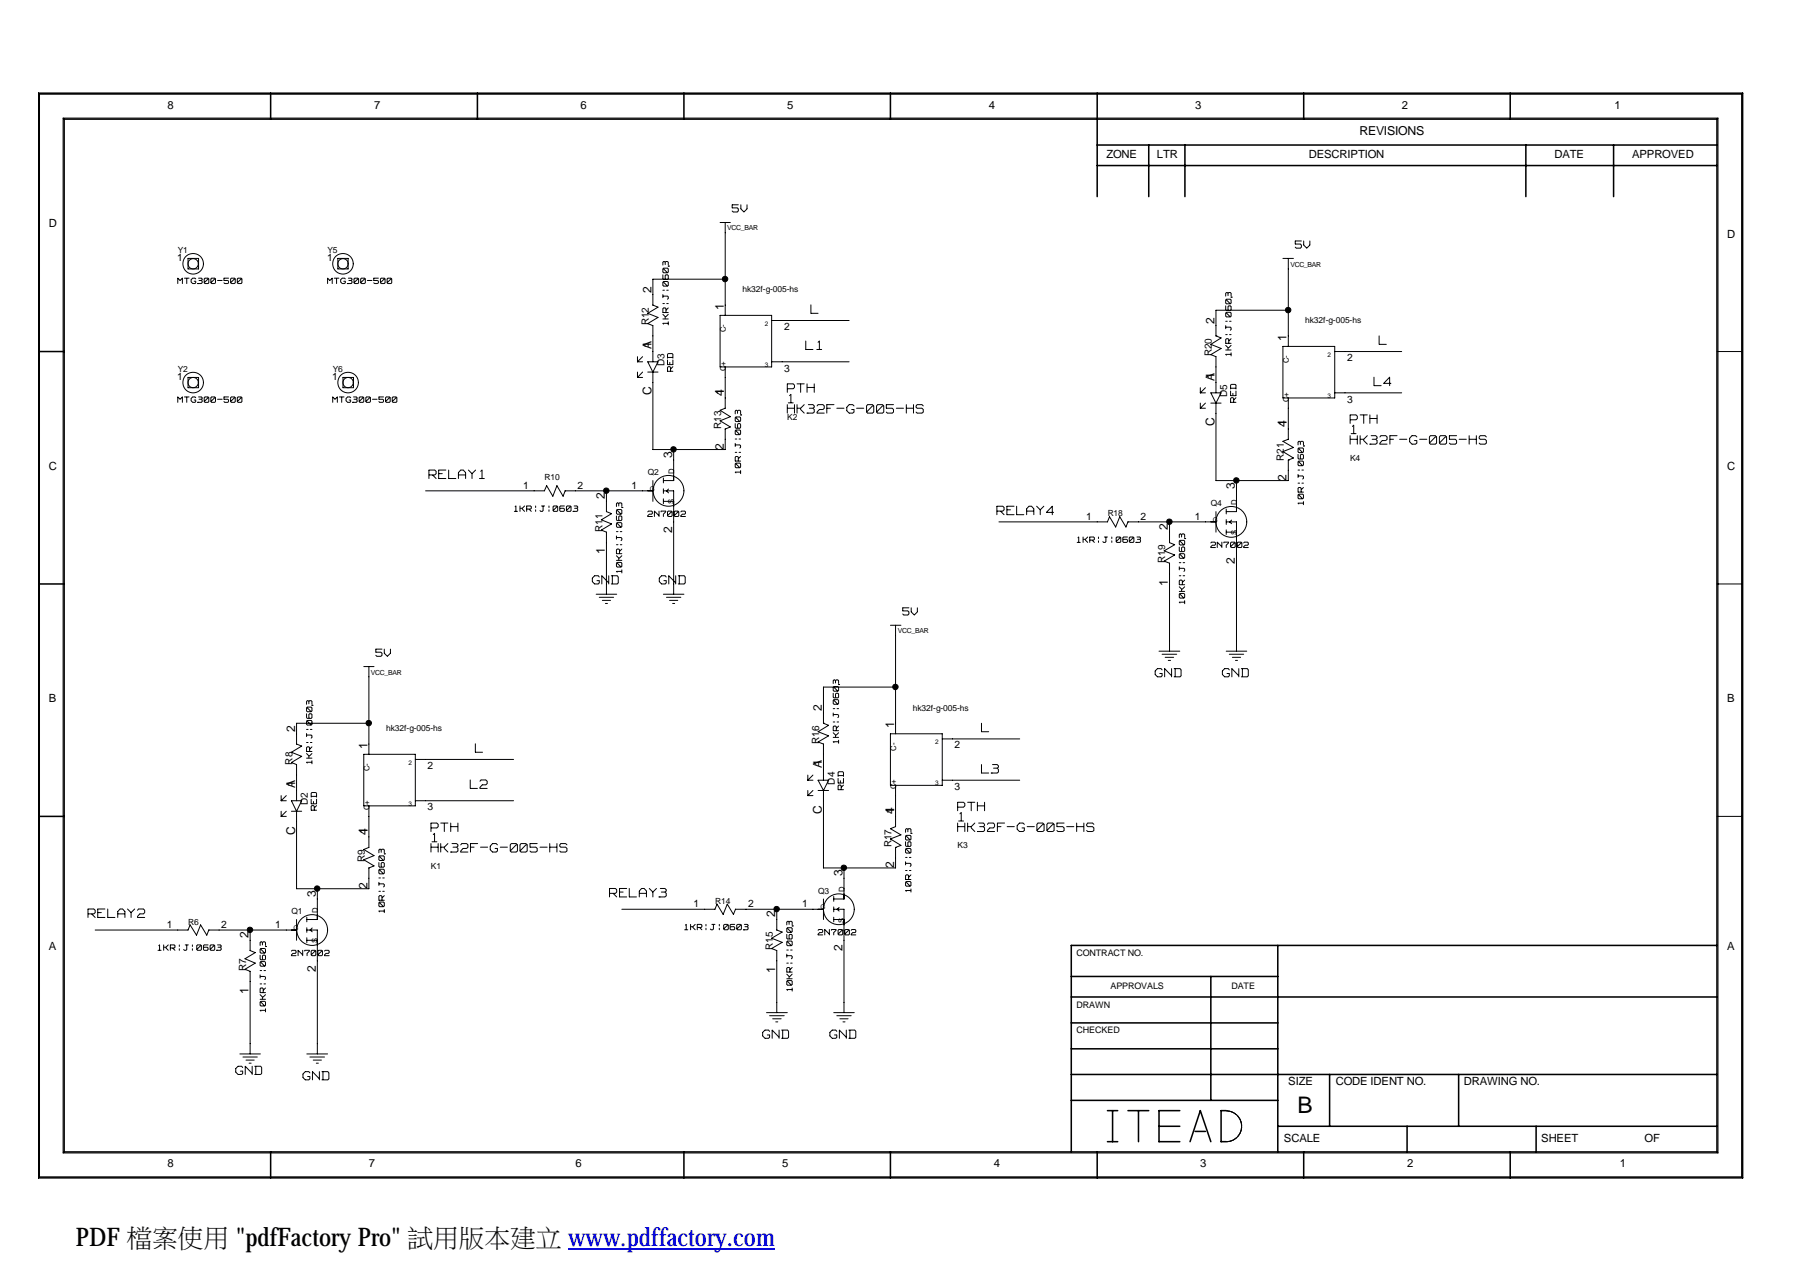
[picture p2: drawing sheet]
<svg xmlns="http://www.w3.org/2000/svg" width="297mm" height="210mm" viewBox="0 0 297 210" stroke-linecap="round" stroke-linejoin="round" font-family="sans-serif">
<defs><g id="words">
<text font-size="4.2" x="12.5" y="205.6">PDF 檔案使用 &quot;pdfFactoryPro&quot; 試用版本建立 www.pdffactory.com</text>
<text font-size="3.8" x="214.1" y="183.7">B</text>
<g font-size="2.7" fill="#fff">
<text x="133.8" y="52">L</text>
<text x="133" y="58">L1</text>
<text x="227.6" y="57.1">L</text>
<text x="129.9" y="65">PTH</text>
<text x="226.7" y="63.9">L4</text>
<text x="129.9" y="68.5">HK32F-G-005-HS</text>
<text x="130.1" y="66.8">1</text>
<text x="222.8" y="70.2">PTH</text>
<text x="223" y="71.9">1</text>
<text x="222.8" y="73.6">HK32F-G-005-HS</text>
<text x="70.8" y="79.3">RELAY1</text>
<text x="164.5" y="85.2">RELAY4</text>
<text x="78.4" y="124.4">L</text>
<text x="162" y="121">L</text>
<text x="77.6" y="130.4">L2</text>
<text x="162" y="127.9">L3</text>
<text x="71.1" y="137.5">PTH</text>
<text x="158" y="134.1">PTH</text>
<text x="158" y="137.5">HK32F-G-005-HS</text>
<text x="158.2" y="135.8">1</text>
<text x="71.1" y="140.9">HK32F-G-005-HS</text>
<text x="71.3" y="139.2">1</text>
<text x="100.6" y="148.3">RELAY3</text>
<text x="14.5" y="151.7">RELAY2</text>
</g>
<g font-size="2.6" fill="#fff">
<text x="97.7" y="96.6">GND</text>
<text x="108.8" y="96.6">GND</text>
<text x="190.6" y="111.9">GND</text>
<text x="201.7" y="111.9">GND</text>
<text x="125.9" y="171.6">GND</text>
<text x="136.9" y="171.6">GND</text>
<text x="38.9" y="177.6">GND</text>
<text x="50" y="178.4">GND</text>
</g>
<g font-size="2.3" fill="#fff">
<text x="120.8" y="35.2">5V</text>
<text x="213.7" y="41.2">5V</text>
<text x="149" y="101.7">5V</text>
<text x="62" y="108.5">5V</text>
</g>
<g font-size="2">
<text x="224.3" y="22.3">REVISIONS</text>
<text x="107.5" y="48.3" transform="rotate(-90 107.5 48.3)">2</text>
<text x="119.4" y="51.2" transform="rotate(-90 119.4 51.2)">1</text>
<text x="200.4" y="53.4" transform="rotate(-90 200.4 53.4)">2</text>
<text x="107.5" y="57.7" transform="rotate(-90 107.5 57.7)">A</text>
<text x="107.5" y="57.4" transform="rotate(-90 107.5 57.4)">1</text>
<text x="212.3" y="56.3" transform="rotate(-90 212.3 56.3)">1</text>
<text x="107.5" y="65.2" transform="rotate(-90 107.5 65.2)">C</text>
<text x="119.4" y="65.4" transform="rotate(-90 119.4 65.4)">4</text>
<text x="119.4" y="65.2" transform="rotate(-90 119.4 65.2)">1</text>
<text x="200.4" y="62.8" transform="rotate(-90 200.4 62.8)">A</text>
<text x="200.4" y="62.5" transform="rotate(-90 200.4 62.5)">1</text>
<text x="200.4" y="70.4" transform="rotate(-90 200.4 70.4)">C</text>
<text x="212.3" y="70.5" transform="rotate(-90 212.3 70.5)">4</text>
<text x="212.3" y="70.3" transform="rotate(-90 212.3 70.3)">1</text>
<text x="110.9" y="75.6" transform="rotate(-90 110.9 75.6)">3</text>
<text x="119.4" y="74.3" transform="rotate(-90 119.4 74.3)">2</text>
<text x="99.8" y="82.4" transform="rotate(-90 99.8 82.4)">2</text>
<text x="203.8" y="80.7" transform="rotate(-90 203.8 80.7)">3</text>
<text x="212.3" y="79.4" transform="rotate(-90 212.3 79.4)">2</text>
<text x="110.9" y="87.9" transform="rotate(-90 110.9 87.9)">2</text>
<text x="192.7" y="87.5" transform="rotate(-90 192.7 87.5)">2</text>
<text x="99.8" y="91.5" transform="rotate(-90 99.8 91.5)">1</text>
<text x="203.8" y="93.1" transform="rotate(-90 203.8 93.1)">2</text>
<text x="192.7" y="96.6" transform="rotate(-90 192.7 96.6)">1</text>
<text x="135.6" y="117.3" transform="rotate(-90 135.6 117.3)">2</text>
<text x="48.7" y="120.7" transform="rotate(-90 48.7 120.7)">2</text>
<text x="60.6" y="123.6" transform="rotate(-90 60.6 123.6)">1</text>
<text x="147.5" y="120.2" transform="rotate(-90 147.5 120.2)">1</text>
<text x="48.7" y="130.1" transform="rotate(-90 48.7 130.1)">A</text>
<text x="48.7" y="129.9" transform="rotate(-90 48.7 129.9)">1</text>
<text x="135.6" y="126.7" transform="rotate(-90 135.6 126.7)">A</text>
<text x="135.6" y="126.5" transform="rotate(-90 135.6 126.5)">1</text>
<text x="48.7" y="137.7" transform="rotate(-90 48.7 137.7)">C</text>
<text x="60.6" y="137.8" transform="rotate(-90 60.6 137.8)">4</text>
<text x="60.6" y="137.6" transform="rotate(-90 60.6 137.6)">1</text>
<text x="135.6" y="134.3" transform="rotate(-90 135.6 134.3)">C</text>
<text x="147.5" y="134.4" transform="rotate(-90 147.5 134.4)">4</text>
<text x="147.5" y="134.3" transform="rotate(-90 147.5 134.3)">1</text>
<text x="147.5" y="143.3" transform="rotate(-90 147.5 143.3)">2</text>
<text x="52.1" y="148" transform="rotate(-90 52.1 148)">3</text>
<text x="60.6" y="146.7" transform="rotate(-90 60.6 146.7)">2</text>
<text x="139" y="144.6" transform="rotate(-90 139 144.6)">3</text>
<text x="41" y="154.8" transform="rotate(-90 41 154.8)">2</text>
<text x="127.9" y="151.4" transform="rotate(-90 127.9 151.4)">2</text>
<text x="52.1" y="160.4" transform="rotate(-90 52.1 160.4)">2</text>
<text x="127.9" y="160.5" transform="rotate(-90 127.9 160.5)">1</text>
<text x="139" y="157" transform="rotate(-90 139 157)">2</text>
<text x="41" y="164" transform="rotate(-90 41 164)">1</text>
</g>
<g font-size="2" fill="#fff">
<text x="110.6" y="53.6" transform="rotate(-90 110.6 53.6)">1KR|J|0603</text>
<text x="203.5" y="58.7" transform="rotate(-90 203.5 58.7)">1KR|J|0603</text>
<text x="111.4" y="61.3" transform="rotate(-90 111.4 61.3)">RED</text>
<text x="204.3" y="66.4" transform="rotate(-90 204.3 66.4)">RED</text>
<text x="122.6" y="78.2" transform="rotate(-90 122.6 78.2)">10R|J|0603</text>
<text x="215.4" y="83.3" transform="rotate(-90 215.4 83.3)">10R|J|0603</text>
<text x="103" y="94.5" transform="rotate(-90 103 94.5)">10KR|J|0603</text>
<text x="195.8" y="99.6" transform="rotate(-90 195.8 99.6)">10KR|J|0603</text>
<text x="138.7" y="122.7" transform="rotate(-90 138.7 122.7)">1KR|J|0603</text>
<text x="51.8" y="126" transform="rotate(-90 51.8 126)">1KR|J|0603</text>
<text x="139.5" y="130.3" transform="rotate(-90 139.5 130.3)">RED</text>
<text x="52.6" y="133.7" transform="rotate(-90 52.6 133.7)">RED</text>
<text x="150.7" y="147.2" transform="rotate(-90 150.7 147.2)">10R|J|0603</text>
<text x="63.8" y="150.6" transform="rotate(-90 63.8 150.6)">10R|J|0603</text>
<text x="44.2" y="167" transform="rotate(-90 44.2 167)">10KR|J|0603</text>
<text x="131.1" y="163.5" transform="rotate(-90 131.1 163.5)">10KR|J|0603</text>
</g>
<g font-size="1.9">
<text x="27.6" y="17.9">8</text>
<text x="61.7" y="17.9">7</text>
<text x="95.8" y="17.9">6</text>
<text x="129.9" y="17.9">5</text>
<text x="163.2" y="17.9">4</text>
<text x="197.2" y="17.9">3</text>
<text x="231.3" y="17.9">2</text>
<text x="266.4" y="17.9">1</text>
<text x="182.6" y="26.1">ZONE</text>
<text x="190.9" y="26.1">LTR</text>
<text x="216" y="26.1">DESCRIPTION</text>
<text x="256.5" y="26.1">DATE</text>
<text x="269.3" y="26.1">APPROVED</text>
<text x="8" y="37.5">D</text>
<text x="285" y="39.2">D</text>
<text x="8" y="77.6">C</text>
<text x="285" y="77.6">C</text>
<text x="8" y="115.9">B</text>
<text x="285" y="115.9">B</text>
<text x="8" y="156.8">A</text>
<text x="285" y="156.8">A</text>
<text x="212.6" y="179">SIZE</text>
<text x="220.4" y="179">CODE IDENT NO.</text>
<text x="241.6" y="179">DRAWING NO.</text>
<text x="211.9" y="188.5">SCALE</text>
<text x="254.3" y="188.5">SHEET</text>
<text x="271.4" y="188.5">OF</text>
<text x="27.6" y="192.6">8</text>
<text x="60.9" y="192.6">7</text>
<text x="95" y="192.6">6</text>
<text x="129.1" y="192.6">5</text>
<text x="164" y="192.6">4</text>
<text x="198.1" y="192.6">3</text>
<text x="232.2" y="192.6">2</text>
<text x="267.3" y="192.6">1</text>
</g>
<g font-size="1.7">
<text x="29.3" y="43.2">1</text>
<text x="54" y="43.2">1</text>
<text x="107.1" y="53.7" transform="rotate(-90 107.1 53.7)">R12</text>
<text x="129.4" y="54.5">2</text>
<text x="200" y="58.8" transform="rotate(-90 200 58.8)">R20</text>
<text x="222.3" y="59.6">2</text>
<text x="29.3" y="62.8">1</text>
<text x="54.8" y="62.8">1</text>
<text x="109.6" y="60.5" transform="rotate(-90 109.6 60.5)">D3</text>
<text x="129.4" y="61.3">3</text>
<text x="202.5" y="65.5" transform="rotate(-90 202.5 65.5)">D5</text>
<text x="119" y="70.8" transform="rotate(-90 119 70.8)">R13</text>
<text x="222.3" y="66.4">3</text>
<text x="211.9" y="76" transform="rotate(-90 211.9 76)">R21</text>
<text x="86.4" y="80.6">1</text>
<text x="95.3" y="80.6">2</text>
<text x="104.2" y="80.6">1</text>
<text x="99.4" y="87.8" transform="rotate(-90 99.4 87.8)">R11</text>
<text x="179.2" y="85.7">1</text>
<text x="188.2" y="85.7">2</text>
<text x="197.1" y="85.7">1</text>
<text x="192.3" y="92.9" transform="rotate(-90 192.3 92.9)">R19</text>
<text x="135.2" y="122.7" transform="rotate(-90 135.2 122.7)">R16</text>
<text x="157.5" y="123.5">2</text>
<text x="48.3" y="126.2" transform="rotate(-90 48.3 126.2)">R8</text>
<text x="70.6" y="126.9">2</text>
<text x="137.8" y="129.5" transform="rotate(-90 137.8 129.5)">D4</text>
<text x="157.5" y="130.3">3</text>
<text x="50.8" y="132.9" transform="rotate(-90 50.8 132.9)">D2</text>
<text x="70.6" y="133.7">3</text>
<text x="60.2" y="142.3" transform="rotate(-90 60.2 142.3)">R9</text>
<text x="147.1" y="139.8" transform="rotate(-90 147.1 139.8)">R17</text>
<text x="114.5" y="149.7">1</text>
<text x="123.4" y="149.7">2</text>
<text x="132.4" y="149.7">1</text>
<text x="27.5" y="153.1">1</text>
<text x="36.5" y="153.1">2</text>
<text x="45.4" y="153.1">1</text>
<text x="40.6" y="160.2" transform="rotate(-90 40.6 160.2)">R7</text>
<text x="127.5" y="156.8" transform="rotate(-90 127.5 156.8)">R15</text>
</g>
<g font-size="1.7" fill="#fff">
<text x="29.3" y="47">MTG300-500</text>
<text x="54.1" y="47">MTG300-500</text>
<text x="29.3" y="66.6">MTG300-500</text>
<text x="54.9" y="66.6">MTG300-500</text>
<text x="84.9" y="84.6">1KR|J|0603</text>
<text x="106.9" y="85.4">2N7002</text>
<text x="177.8" y="89.7">1KR|J|0603</text>
<text x="199.8" y="90.5">2N7002</text>
<text x="113" y="153.6">1KR|J|0603</text>
<text x="135" y="154.4">2N7002</text>
<text x="26.1" y="157">1KR|J|0603</text>
<text x="48.1" y="157.9">2N7002</text>
</g>
<g font-size="1.5">
<text x="177.6" y="157.7">CONTRACT NO.</text>
<text x="177.6" y="166.3">DRAWN</text>
<text x="183.3" y="163.2">APPROVALS</text>
<text x="203.2" y="163.2">DATE</text>
<text x="177.6" y="170.5">CHECKED</text>
</g>
<g font-size="1.4">
<text x="29.3" y="41.8">Y1</text>
<text x="54.1" y="41.8">Y5</text>
<text x="122.5" y="48.2">hk32f-g-005-hs</text>
<text x="215.4" y="53.4">hk32f-g-005-hs</text>
<text x="29.3" y="61.4">Y2</text>
<text x="54.9" y="61.4">Y6</text>
<text x="129.9" y="69.3">K2</text>
<text x="222.8" y="76.1">K4</text>
<text x="89.9" y="79.3">R10</text>
<text x="106.9" y="78.4">Q2</text>
<text x="199.8" y="83.5">Q4</text>
<text x="182.8" y="85.2">R18</text>
<text x="150.6" y="117.3">hk32f-g-005-hs</text>
<text x="63.7" y="120.7">hk32f-g-005-hs</text>
<text x="71.1" y="143.4">K1</text>
<text x="158" y="140">K3</text>
<text x="118" y="149.2">R14</text>
<text x="135" y="147.5">Q3</text>
<text x="31.1" y="152.6">R6</text>
<text x="48.1" y="150.8">Q1</text>
</g>
<g font-size="1.3">
<text x="119.8" y="54.8" transform="rotate(-90 119.8 54.8)">C-</text>
<text x="212.7" y="60" transform="rotate(-90 212.7 60)">C-</text>
<text x="119.8" y="61.2" transform="rotate(-90 119.8 61.2)">C+</text>
<text x="212.7" y="66.4" transform="rotate(-90 212.7 66.4)">C+</text>
<text x="111.2" y="83.2" transform="rotate(-90 111.2 83.2)">S</text>
<text x="111.3" y="78.2" transform="rotate(-90 111.3 78.2)">D</text>
<text x="204.1" y="83.3" transform="rotate(-90 204.1 83.3)">D</text>
<text x="204.1" y="88.4" transform="rotate(-90 204.1 88.4)">S</text>
<text x="147.9" y="123.9" transform="rotate(-90 147.9 123.9)">C-</text>
<text x="61" y="127.3" transform="rotate(-90 61 127.3)">C-</text>
<text x="147.9" y="130.3" transform="rotate(-90 147.9 130.3)">C+</text>
<text x="61" y="133.7" transform="rotate(-90 61 133.7)">C+</text>
<text x="139.4" y="147.2" transform="rotate(-90 139.4 147.2)">D</text>
<text x="52.4" y="155.7" transform="rotate(-90 52.4 155.7)">S</text>
<text x="52.5" y="150.6" transform="rotate(-90 52.5 150.6)">D</text>
<text x="139.3" y="152.2" transform="rotate(-90 139.3 152.2)">S</text>
</g>
<g font-size="1.1">
<text x="120" y="38">VCC_BAR</text>
<text x="212.9" y="44">VCC_BAR</text>
<text x="126.2" y="53.8">2</text>
<text x="219.1" y="58.9">2</text>
<text x="126.2" y="60.6">3</text>
<text x="219.1" y="65.7">3</text>
<text x="107.2" y="81">G</text>
<text x="200.2" y="86.1">G</text>
<text x="148.2" y="104.5">VCC_BAR</text>
<text x="61.2" y="111.3">VCC_BAR</text>
<text x="154.3" y="122.8">2</text>
<text x="67.4" y="126.2">2</text>
<text x="154.3" y="129.6">3</text>
<text x="67.4" y="133">3</text>
<text x="48.4" y="153.5">G</text>
<text x="135.4" y="150">G</text>
</g>
</g></defs>
<g fill="none" stroke="#000" stroke-width=".25">
<path d="M6.3 15.4h281.3v179h-281.3zM10.6 19.7h272.7v170.4h-272.7zM44.7 15.4v4.3M78.8 15.4v4.3M112.9 15.4v4.3M146.9 15.4v4.3M181.1 15.4v17M215.1 15.4v4.3M249.2 15.4v4.3M181.1 23.9h102.2M181.1 27.3h102.2M189.6 23.9v8.5"/>
<path d="M195.5 23.9v8.5M251.8 23.9v8.5M266.3 23.9v8.5M6.3 58h4.3M6.3 96.4h4.3M6.3 134.7h4.3M210.9 156v34.1M283.3 156h-106.5v34.1M176.8 161.1h34.1M176.8 177.3h106.5M176.8 173.1h34.1M176.8 168.8h34.1"/>
<path d="M176.8 164.5h106.5M199.8 161.1v20.5M219.4 177.3v8.6M240.7 177.3v8.6M44.7 190.1v4.3M112.9 190.1v4.3M146.9 190.1v4.3M176.8 181.6h34.1M181.1 190.1v4.3M182.8 183.3h1.6M182.8 188.4h1.6M183.6 183.3v5.1"/>
<path d="M186.1 183.3h3.5M187.9 183.3v5.1M191.3 185.9h3.4M194.7 183.3h-3.4v5.1h3.4M196.4 188.4l1.7-5.1 1.7 5.1M197.2 186.7h1.7M202.4 183.3h-.9v5.1h.9M210.9 185.9h72.4M215.1 190.1v4.3M232.2 185.9v4.2M249.2 190.1v4.3M253.5 185.9v4.2"/>
</g>
<g fill="none" stroke="#000" stroke-width=".17">
<path d="M6.5 15.6h280.9v178.6h-280.9zM10.4 19.5h273.1v170.8h-273.1zM118.8 36.7h1.7M119.7 36.7v15.3M120.8 34.8l.2 .2M120.8 33.8v.5M120.9 34.3h.7M120.9 33.8h.9M121 35h.6M121.7 34.3l.1 .2M121.8 34.8l-.1 .2M121.8 34.5v.3"/>
<path d="M122.3 34.5l.4 .4M122.3 33.8v.6M123.3 33.8v.6M123.3 34.5l-.5 .5M213.7 39.8v.5M213.8 39.8h1M215.1 39.8v.6M216.2 39.8v.6M29.3 45.9v.9M29.3 45.9l.4 .3M30.1 45.9v.9M30.1 45.9l-.4 .4"/>
<path d="M30.4 45.9h.8M30.8 45.9v.9M31 42.6h1.8v1.8h-1.8zM31.5 46.2v.3M31.5 46.5l.3 .3M31.8 45.9l-.3 .3M31.8 45.9h.3M31.8 46.8h.3M32 46.4h.3M32.2 45.9l.1 .1M32.3 46.4v.2M32.3 46.7l-.1 .1"/>
<path d="M32.6 46.8h.1M32.8 45.9h.4M32.8 46.8h.4M32.9 46.3h.3M33.2 45.9l.2 .1M33.3 46.3l.1 .1M33.4 46.1h.1M33.4 46.5v.1M33.4 46.7l-.2 .1M33.4 46.2l-.2 .1M33.7 46.7l.1 .1M33.7 46.1v.5"/>
<path d="M33.8 45.9l-.1 .1M33.9 45.9h.4M33.9 46.8h.4M34.3 46.1l-.6 .5M34.3 46h.1M34.3 45.9l.2 .1M34.5 46.7l-.2 .1M34.5 46.1v.5M34.8 46.7l.1 .1M34.8 46.1v.5M34.9 45.9l-.1 .1M35 45.9h.4"/>
<path d="M35 46.8h.4M35.4 46.1l-.6 .5M35.4 46h.1M35.4 45.9l.2 .1M35.6 46.7l-.2 .1M35.6 46.1v.5M35.9 46.3h.8M37 46.7l.1 .1M37 45.9v.4M37 46.3h.5M37 45.9h.7M37.1 46.8h.4"/>
<path d="M37.6 46.3l.1 .1M37.7 46.5v.1M37.7 46.7l-.1 .1M38.1 46.7l.1 .1M38.1 46.1v.5M38.2 45.9l-.1 .1M38.2 45.9h.5M38.2 46.8h.5M38.7 46.1l-.6 .5M38.7 46h.1M38.7 45.9l.1 .1M38.8 46.7l-.1 .1"/>
<path d="M38.8 46.1v.5M39.2 46.7l.1 .1M39.2 46.1v.5M39.3 45.9l-.1 .1M39.3 45.9h.5M39.3 46.8h.5M39.8 46.1l-.6 .5M39.8 46h.1M39.8 45.9l.1 .1M39.9 46.7l-.1 .1M39.9 46.1v.5M54.1 45.9l.3 .3"/>
<path d="M54.1 45.9v.9M54.8 45.9l-.4 .4M54.8 45.9v.9M55.2 45.9h.7M55.5 45.9v.9M55.8 42.6h1.6v1.8h-1.6zM56.2 46.2v.3M56.2 46.5l.3 .3M56.5 45.9l-.3 .3M56.5 45.9h.3M56.5 46.8h.3M56.7 46.4h.2"/>
<path d="M56.9 45.9l.1 .1M57 46.7l-.1 .1M57 46.4v.2M57.3 46.8h.1M57.5 45.9h.4M57.5 46.8h.4M57.6 46.3h.3M58 45.9l.1 .1M58 46.3l.1 .1M58.1 46.1h.1M58.1 46.5v.1M58.1 46.7l-.1 .1"/>
<path d="M58.1 46.2l-.1 .1M58.4 46.7l.1 .1M58.4 46.1v.5M58.5 45.9l-.1 .1M58.6 45.9h.4M58.6 46.8h.4M59 46.1l-.5 .5M59.1 46h.1M59.1 45.9l.1 .1M59.2 46.7l-.1 .1M59.2 46.1v.5M59.5 46.7l.1 .1"/>
<path d="M59.5 46.1v.5M59.6 45.9l-.1 .1M59.7 45.9h.4M59.7 46.8h.4M60.1 46.1l-.5 .5M60.2 46h.1M60.2 45.9l.1 .1M60.3 46.7l-.1 .1M60.3 46.1v.5M60.6 46.3h.8M61.7 46.7l.1 .1M61.7 45.9v.4"/>
<path d="M61.7 46.3h.6M61.7 45.9h.7M61.8 46.8h.5M62.3 46.3l.1 .1M62.4 46.7l-.1 .1M62.4 46.5v.1M62.8 46.7l.1 .1M62.8 46.1v.5M62.9 45.9l-.1 .1M62.9 45.9h.5M62.9 46.8h.5M63.4 46.1l-.6 .5"/>
<path d="M63.4 46h.1M63.4 45.9l.1 .1M63.5 46.7l-.1 .1M63.5 46.1v.5M63.9 46.7l.1 .1M63.9 46.1v.5M64 45.9l-.1 .1M64.1 45.9h.4M64.1 46.8h.4M64.5 46.1l-.6 .5M64.5 46h.1M64.5 45.9l.1 .1"/>
<path d="M64.6 46.7l-.1 .1M64.6 46.1v.5M105.2 59.7h.8M105.2 58.9v.8M106 58.9l-.8 .8M106.9 59.7h1.7l-.9 1.7zM109.4 44.9l.1 .1M109.4 46l.1 .1M109.4 47.1l.1 .1M109.4 47.9h.2M109.4 50.1h.2M109.4 53.4l.1 .1"/>
<path d="M109.4 43.3v.4M109.4 44.4v.4M109.4 45.4v.5M109.4 46.6v.4M109.4 48.6v.5M109.4 51v.6M109.4 52.6h.9M109.4 51.9l.4 .4M109.4 48.9h.7M109.4 51.6h.9M109.4 53.4h.8M109.5 43.2l-.1 .1"/>
<path d="M109.5 44.3v.1M109.5 46.5v.1M109.5 44.3l-.1 .1M109.5 46.5l-.1 .1M109.5 50.8l-.1 .1M109.6 43.2h.1M109.6 50.8h.1M109.6 44.4l.5 .6M109.6 44.3h.5M109.6 45h.5M109.6 46.1h.5M109.6 46.6l.5 .6"/>
<path d="M109.6 46.5h.5M109.6 47.2h.5M109.6 43.2l.2 .1M109.8 43.3v.4M109.8 45.5v.4M109.8 52.3v.3M109.8 46l.1 .1M109.8 50.8l.1 .1M109.8 52.3h.1M109.9 43.2h-.1M109.9 45.4l-.1 .1M109.9 51v.5"/>
<path d="M109.9 43.2h.2M109.9 45.4h.2M110 47.9h.3M110 50.1h.3M110.2 43.2l.1 .1M110.2 44.3l.1 .1M110.2 45.4l.1 .1M110.2 46.5l.1 .1M110.2 48.9l.1 .1M110.2 58.5v.6M110.2 59.4v.8M110.2 59h.8"/>
<path d="M110.3 43.9h.1M110.3 58.3l-.1 .2M110.3 44.9l-.1 .1M110.3 46l-.1 .1M110.3 47.1l-.1 .1M110.3 43.3v.4M110.3 44.4v.4M110.3 45.5v.4M110.3 46.6v.4M110.3 49v.2M110.3 53.1v.5M110.3 49.2l-.1 .2"/>
<path d="M110.3 50.8l-.4 .4M110.3 51.9l-.4 .3M110.3 58.3h.6M110.5 59.8v.3M110.9 58.3l.1 .2M111 58.5v.6M111 59.4v.7M118.8 52h8.5v8.6h-8.5zM119.7 46.1h-12v4.2l.9 .4-1.7 1 1.7 .7-1.7 1 .8 .3v6M127.3 52.9h12.8M127.3 59.7h12.8M133 56.3v1.4"/>
<path d="M133 57.7h1.2M133.8 50.3v1.4M133.9 51.7h1.1M134.8 57.7h.8M135.2 56.3l-.2 .2M135.2 56.3v1.3M200.7 55.4h.1M200.7 55.4l.8 .4-1.7 1 1.7 .7-1.7 1 .9 .4v5.9M202.3 50l.1 .1M202.3 51.1l.1 .1M202.3 52.2l.1 .1M202.3 53h.2"/>
<path d="M202.3 55.2h.2M202.3 58.5l.1 .1M202.3 48.4v.5M202.3 49.5v.5M202.3 50.5v.6M202.3 51.7v.4M202.3 53.7v.5M202.3 56.1v.6M202.3 57.8h.9M202.3 57l.3 .4M202.3 54h.7M202.3 56.7h.9"/>
<path d="M202.3 58.5h.8M202.4 48.3l-.1 .1M202.4 49.4v.1M202.4 51.6v.1M202.4 49.4l-.1 .1M202.4 51.5l-.1 .2M202.4 55.9l-.1 .1M202.4 48.3h.1M202.4 55.9h.2M202.4 49.5l.6 .6M202.4 49.4h.6M202.4 50.1h.6"/>
<path d="M202.4 51.2h.6M202.4 51.7l.6 .6M202.4 51.5h.6M202.4 52.3h.6M202.5 48.3l.1 .1M202.6 48.4v.4M202.6 50.6v.5M202.6 57.4v.3M202.6 51.1l.1 .1M202.6 55.9l.2 .1M202.7 57.4h.1M202.8 48.3l-.1 .1"/>
<path d="M202.8 50.5l-.2 .1M202.8 56.1v.5M202.8 48.3h.2M202.8 50.5h.2M202.9 53h.3M202.9 55.2h.3M203 48.3l.2 .1M203 49.4l.2 .1M203 51.5l.2 .2M203 50.5l.2 .1M203 54l.2 .1M203.2 49h.1"/>
<path d="M203.2 50l-.2 .1M203.2 51.1l-.2 .1M203.2 52.2l-.2 .1M203.2 48.4v.5M203.2 49.5v.5M203.2 50.6v.5M203.2 51.7v.4M203.2 54.2v.1M203.2 58.2v.5M203.2 54.4l-.2 .1M203.2 55.9l-.4 .3M203.2 57l-.4 .3"/>
<path d="M211.7 57.2h8.6v8.5h-8.6zM211.7 42.6h1.7M212.6 42.6v14.6M212.6 51.2h-11.9v4.2M213.7 40.8l.2 .2M213.8 40.3h.7M214 41h.5M214.6 40.3l.2 .1M214.8 40.8l-.2 .2M214.8 40.5v.2M215.1 40.4l.5 .5M216.2 40.4l-.6 .6"/>
<path d="M220.3 58h11M227.6 55.4v1.4M227.6 56.8h1.2M283.3 58h4.3M29.3 65.5l.4 .3M29.3 65.5v.9M30.1 65.5v.9M30.1 65.5l-.4 .4M30.4 65.5h.8M30.8 65.5v.9M31 62.3h1.8v1.7h-1.8zM31.5 65.8v.3"/>
<path d="M31.5 66.1l.3 .3M31.8 65.5l-.3 .3M31.8 65.5h.3M31.8 66.4h.3M32 66h.3M32.2 65.5l.1 .1M32.3 66.3l-.1 .1M32.3 66v.2M32.6 66.4h.1M32.8 65.5h.4M32.8 66.4h.4M32.9 65.9h.3"/>
<path d="M33.2 65.5l.2 .1M33.3 65.9l.1 .1M33.4 65.7h.1M33.4 66.1v.1M33.4 66.3l-.2 .1M33.4 65.8l-.2 .1M33.7 66.3l.1 .1M33.7 65.7v.5M33.8 65.5l-.1 .1M33.9 65.5h.4M33.9 66.4h.4M34.3 65.7l-.6 .5"/>
<path d="M34.3 65.6h.1M34.3 65.5l.2 .1M34.5 66.3l-.2 .1M34.5 65.7v.5M34.8 66.3l.1 .1M34.8 65.7v.5M34.9 65.5l-.1 .1M35 65.5h.4M35 66.4h.4M35.4 65.7l-.6 .5M35.4 65.6h.1M35.4 65.5l.2 .1"/>
<path d="M35.6 66.3l-.2 .1M35.6 65.7v.5M35.9 65.9h.8M37 66.3l.1 .1M37 65.5v.4M37 65.9h.5M37 65.5h.7M37.1 66.4h.4M37.6 65.9l.1 .1M37.7 66.3l-.1 .1M37.7 66.1v.1M38.1 66.3l.1 .1"/>
<path d="M38.1 65.7v.5M38.2 65.5l-.1 .1M38.2 65.5h.5M38.2 66.4h.5M38.7 65.7l-.6 .5M38.7 65.6h.1M38.7 65.5l.1 .1M38.8 66.3l-.1 .1M38.8 65.7v.5M39.2 66.3l.1 .1M39.2 65.7v.5M39.3 65.5l-.1 .1"/>
<path d="M39.3 65.5h.5M39.3 66.4h.5M39.8 65.7l-.6 .5M39.8 65.6h.1M39.8 65.5l.1 .1M39.9 66.3l-.1 .1M39.9 65.7v.5M54.9 65.5l.3 .3M54.9 65.5v.9M55.7 65.5v.9M55.7 65.5l-.4 .4M56 65.5h.8"/>
<path d="M56.4 65.5v.9M56.6 62.3h1.7v1.7h-1.7zM57.1 65.8v.3M57.1 66.1l.3 .3M57.4 65.5l-.3 .3M57.4 65.5h.3M57.4 66.4h.3M57.6 66h.2M57.7 65.5l.2 .1M57.9 66.3l-.2 .1M57.9 66v.2M58.2 66.4h.1"/>
<path d="M58.3 65.5h.5M58.3 66.4h.5M58.4 65.9h.4M58.8 65.5l.1 .1M58.8 65.9l.1 .1M58.9 65.7h.1M58.9 66.1v.1M58.9 66.3l-.1 .1M58.9 65.8l-.1 .1M59.3 66.3l.1 .1M59.3 65.7v.5M59.4 65.5l-.1 .1"/>
<path d="M59.4 65.5h.5M59.4 66.4h.5M59.9 65.7l-.6 .5M59.9 65.6h.1M59.9 65.5l.1 .1M60 66.3l-.1 .1M60 65.7v.5M60.4 66.3l.1 .1M60.4 65.7v.5M60.5 65.5l-.1 .1M60.5 65.5h.5M60.5 66.4h.5"/>
<path d="M61 65.7l-.6 .5M61 65.6h.1M61 65.5l.1 .1M61.1 66.3l-.1 .1M61.1 65.7v.5M61.5 65.9h.7M62.5 66.3l.2 .1M62.5 65.5v.4M62.6 65.9h.5M62.6 65.5h.7M62.7 66.4h.4M63.2 65.9l.1 .1"/>
<path d="M63.3 66.3l-.1 .1M63.3 66.1v.1M63.6 66.3l.2 .1M63.6 65.7v.5M63.8 65.5l-.2 .1M63.8 65.5h.4M63.8 66.4h.4M64.2 65.7l-.5 .5M64.3 65.6h.1M64.3 65.5l.1 .1M64.4 66.3l-.1 .1M64.4 65.7v.5"/>
<path d="M64.7 66.3l.2 .1M64.7 65.7v.5M64.9 65.5l-.2 .1M64.9 65.5h.4M64.9 66.4h.4M65.3 65.7l-.5 .5M65.4 65.6h.1M65.4 65.5l.1 .1M65.5 66.3l-.1 .1M65.5 65.7v.5M70.8 77.6h.9M70.8 77.6v1.4"/>
<path d="M70.8 78.4h.9M71.4 78.4l.6 .6M71.8 77.6l.2 .2M72 78.2l-.2 .2M72 77.8v.3M72.4 77.6h1.2M72.4 77.6v1.4M72.4 79h1.2M72.4 78.2h.6M74 77.6v1.4M74.1 79h1.1M75.6 78v1"/>
<path d="M75.7 78.4h1.1M76 77.6l-.4 .4M76.1 77.6h.3M76.5 77.6l.3 .4M76.8 78v1M77.3 77.6l.6 .5M77.9 78.2v.8M78.5 77.6l-.6 .6M79.1 79h.8M79.5 77.6l-.2 .2M79.5 77.6v1.3M105.2 61.4v.9"/>
<path d="M105.2 62.3h.8M106 61.4l-.8 .9M106.9 61.4h1.7M107.7 79.3v3.4M109.5 78.9v.8M110.2 60.7v.6M110.2 60.2h.8M110.2 61.3h.8M110.3 60.5l-.1 .1M110.3 60.5h.2M110.5 60.5l.2 .1M110.7 60.7v.5"/>
<path d="M111 60.5l-.3 .3M111.2 74.2v5.1h-1.7M119.7 60.6v6.8l-.9 .3 1.7 1.1-1.7 .6 1.7 1.1-.8 .3v3.4h-12v-12.8M121.3 69.4l.2 .2M121.3 70.5l.2 .2M121.3 71.6l.2 .1M121.3 72.4h.3M121.3 74.6h.3M121.3 77.1l.2 .1M121.3 77.9l.2 .1M121.3 67.9v.4M121.3 69v.4"/>
<path d="M121.3 69.9v.6M121.3 71.1v.5M121.3 73.2v.5M121.3 75.5v.6M121.3 76.6v.4M121.4 73.4h.6M121.4 76.1h.8M121.4 77.9h.8M121.5 67.7l-.2 .1M121.5 68.8v.1M121.5 71v.1M121.5 76.5v.1"/>
<path d="M121.5 68.8l-.2 .1M121.5 71l-.2 .1M121.5 75.3l-.2 .2M121.5 76.4l-.2 .2M121.5 67.7h.1M121.5 75.3h.2M121.5 69l.5 .5M121.5 68.8h.5M121.5 69.6h.5M121.5 70.7h.5M121.5 71.1l.5 .6M121.5 71h.5"/>
<path d="M121.5 71.7h.5M121.5 76.6l.5 .5M121.5 76.4h.5M121.5 77.2h.5M121.6 67.7l.1 .1M121.7 67.9v.3M121.7 70.1v.4M121.7 70.5l.1 .1M121.7 75.3l.1 .2M121.8 75.5v.5M121.8 67.7v.1M121.8 69.9l-.1 .1"/>
<path d="M121.9 67.7h.1M121.9 69.9h.1M122 72.4h.2M122 74.6h.2M122.1 67.7l.1 .1M122.1 68.8l.1 .1M122.1 71l.1 .1M122.1 69.9l.1 .1M122.1 73.4l.1 .1M122.1 76.4l.1 .2M122.2 68.5h.1M122.2 73.8l-.1 .1"/>
<path d="M122.2 69.4l-.1 .2M122.2 70.5l-.1 .2M122.2 71.6l-.1 .1M122.2 67.9v.4M122.2 69v.4M122.2 70.1v.4M122.2 71.1v.5M122.2 73.6v.2M122.2 76.6v.4M122.2 77.7v.5M122.2 77.1l-.1 .1M122.2 75.3l-.3 .4"/>
<path d="M129.9 63.3h1M129.9 63.4v1.3M129.9 66.8v1.4M130 67.4h1.1M130 64.1h.9M130.1 66.5h.8M130.5 65.1l-.2 .2M130.5 65.1v1.3M130.9 63.3l.2 .3M131.1 63.9l-.2 .2M131.1 63.6v.3M131.1 66.8v1.4"/>
<path d="M131.5 63.3h1.2M131.5 66.8v1.4M131.6 67.4h.5M132.1 63.4v1.3M132.1 67.4v.2M132.2 67.6l.5 .6M132.7 66.8l-.6 .6M133.2 68.2h.1M133.2 63.3v1.4M133.2 63.9h1.1M133.4 66.8h.7M133.4 68.2h.7"/>
<path d="M133.6 67.4h.5M134.2 66.8l.2 .2M134.2 67.4l.2 .2M134.4 63.3v1.4M134.4 67v.2M134.4 67.6v.4M134.4 68l-.2 .2M134.4 67.2l-.2 .2M134.8 68v.2M134.9 68.2h1.1M135 66.8l-.2 .2M135 66.8h.8"/>
<path d="M135.2 67.6l-.4 .4M135.3 67.6h.5M135.8 66.8l.2 .2M136 67v.3M136 67.4l-.2 .2M136.4 66.8h1.2M136.4 66.8v1.4M136.5 67.4h.5M138.1 67.4h1.2M139.7 67.2v.5M139.7 67.8l.4 .4M140.1 66.8l-.4 .4"/>
<path d="M140.2 66.8h.5M140.2 68.2h.5M140.5 67.6h.4M140.7 66.8l.2 .2M140.9 68l-.2 .2M140.9 67.6v.4M141.4 67.4h1.1M143 68l.2 .2M143 67v1M143.2 66.8l-.2 .2M143.2 66.8h.7M143.2 68.2h.7"/>
<path d="M143.9 67l-.9 1M144 67h.1M144 66.8l.2 .2M144.2 68l-.2 .2M144.2 67v1M144.7 68l.1 .2M144.7 67v1M144.8 66.8l-.1 .2M144.9 66.8h.7M144.9 68.2h.7M145.6 67l-.9 1M145.6 67h.2"/>
<path d="M145.6 66.8l.2 .2M145.8 68l-.2 .2M145.8 67v1M146.3 68l.1 .2M146.3 66.8v.6M146.3 67.4h.9M146.3 66.8h1.1M146.5 68.2h.7M147.2 67.4l.2 .2M147.4 68l-.2 .2M147.4 67.6v.4M147.9 67.4h1.2"/>
<path d="M149.6 66.8v1.4M149.6 67.4h1.1M150.7 66.8v1.4M151.2 67v.2M151.2 67.2l.1 .2M151.2 68l.1 .2M151.3 66.8l-.1 .1M151.4 67.4h.7M151.4 66.8h.7M151.4 68.2h.7M152.1 66.8l.3 .2M152.1 67.4l.3 .2"/>
<path d="M152.4 67.6v.4M152.4 68l-.3 .2M198.1 64.8h.8M198.1 64v.8M198.1 66.5v.9M198.1 67.4h.8M198.9 64l-.8 .8M198.9 66.5l-.8 .9M199.8 64.8h1.7l-.8 1.7zM199.8 66.5h1.7M200.7 66.5v12.8h11.9v-3.4M203.1 63.6v.6"/>
<path d="M203.1 64.5v.8M203.1 65.8v.6M203.1 66.4h.9M203.1 64.1h.8M203.1 65.3h.9M203.2 63.4l-.1 .2M203.2 65.6l-.1 .2M203.2 65.6h.2M203.2 63.4h.6M203.5 64.9v.3M203.5 65.6l.1 .2M203.6 65.8v.6"/>
<path d="M203.8 63.4l.2 .2M204 65.6l-.4 .4M204 63.6v.6M204 64.5v.7M204 79.3v5.1h-1.6M212.6 75.9h.1M212.6 65.7v6.8l-.9 .3 1.7 1-1.7 .7 1.7 1.1-.8 .3M214.2 74.6l.1 .1M214.2 75.6l.1 .1M214.2 76.7l.1 .1M214.2 77.6h.3M214.2 79.7h.3"/>
<path d="M214.2 73v.4M214.2 74.1v.4M214.2 75v.6M214.2 76.3v.4M214.2 78.3v.5M214.2 78.5h.7M214.3 76.1l-.1 .1M214.3 72.8l-.1 .2M214.3 74v.1M214.3 76.1v.1M214.3 73.9l-.1 .2M214.4 72.8h.1"/>
<path d="M214.4 76.1h.5M214.4 74.1l.5 .5M214.4 73.9h.5M214.4 74.7h.5M214.4 75.7h.5M214.4 76.3l.5 .5M214.4 76.8h.5M214.5 72.8l.1 .2M214.6 73v.3M214.6 75.2v.4M214.6 75.6l.1 .1M214.7 72.8l-.1 .1"/>
<path d="M214.7 75l-.1 .1M214.8 72.8h.1M214.8 75h.1M214.8 77.6h.3M214.8 79.7h.3M215 72.8l.1 .2M215 73.9l.1 .2M215 75l.1 .1M215 76.1l.1 .1M215 78.5l.1 .2M215.1 73.6h.1M215.1 76.7l-.1 .1"/>
<path d="M215.1 74.6l-.1 .1M215.1 78.9l-.1 .2M215.1 75.6l-.1 .1M215.1 73v.4M215.1 74.1v.4M215.1 75.2v.4M215.1 76.3v.4M215.1 78.7v.2M220.3 64.8h11M222.8 68.5h.9M222.8 68.5v1.4M222.8 71.9v1.4"/>
<path d="M222.8 69.3h.9M222.8 72.5h1.1M223 71.6h.8M223.4 70.2l-.2 .2M223.4 70.2v1.3M223.8 68.5l.2 .2M224 69.1l-.2 .2M224 68.7v.3M224 71.9v1.4M224.5 68.5h1.1M224.5 71.9v1.4M224.5 72.5h.5"/>
<path d="M225 68.5v1.4M225 72.5v.2M225.1 72.7l.5 .6M225.6 71.9l-.6 .6M226.1 73.3h.1M226.1 68.5v1.4M226.1 69.1h1.1M226.3 71.9h.7M226.3 73.3h.7M226.4 72.5h.6M226.7 62.2v1.4M226.8 63.6h1.1"/>
<path d="M227 71.9l.2 .2M227.1 72.5l.1 .2M227.2 68.5v1.4M227.2 72.2v.1M227.2 72.7v.4M227.2 73.1l-.2 .2M227.2 72.3l-.2 .2M227.7 73.2v.1M227.8 73.3h1.1M227.9 71.9l-.2 .2M227.9 71.9h.7M228.1 72.7l-.4 .4"/>
<path d="M228.1 72.7h.5M228.4 63.3h1.1M228.7 71.9l.2 .2M228.9 72.2v.2M228.9 72.5l-.2 .2M229.3 62.3v1.3M229.3 62.2l-1 1.1M229.4 71.9h1.1M229.4 71.9v1.4M229.4 72.5h.6M231 72.5h1.2M232.6 72.4v.5"/>
<path d="M232.6 72.9l.4 .4M233 71.9l-.4 .4M233 71.9h.6M233 73.3h.6M233.4 72.7h.4M233.6 71.9l.2 .2M233.8 73.1l-.2 .2M233.8 72.7v.4M234.3 72.5h1.2M235.9 73.1l.2 .2M235.9 72.2v.9M236.1 71.9l-.2 .2"/>
<path d="M236.1 71.9h.7M236.1 73.3h.7M236.8 72.2l-.9 .9M236.9 72.1h.1M236.9 71.9l.2 .2M237.1 73.1l-.2 .2M237.1 72.2v.9M237.5 73.1l.2 .2M237.5 72.2v.9M237.7 71.9l-.2 .2M237.7 71.9h.8M237.7 73.3h.8"/>
<path d="M238.5 72.2l-.9 .9M238.5 72.1h.2M238.5 71.9l.2 .2M238.7 73.1l-.2 .2M238.7 72.2v.9M239.2 73.1l.2 .2M239.2 71.9v.6M239.2 71.9h1.2M239.2 72.5h.9M239.4 73.3h.7M240.2 72.5l.2 .2M240.4 73.1l-.2 .2"/>
<path d="M240.4 72.7v.4M240.8 72.5h1.2M242.4 71.9v1.4M242.5 72.5h1.1M243.6 71.9v1.4M244.1 72.1v.2M244.1 72.3l.2 .2M244.1 73.1l.2 .2M244.3 71.9l-.2 .2M244.3 71.9h.7M244.3 72.5h.7M244.3 73.3h.7"/>
<path d="M245.1 71.9l.2 .2M245.1 72.5l.2 .2M245.3 72.7v.4M245.3 73.1l-.2 .2M70.2 81h19.6l.4-.8 1 1.7 .7-1.7 1 1.7 .4-.9h14.4M84.9 84.4h.5M85.1 83.5l-.1 .1M85.1 83.5v.8M85.8 83.5v.9M85.9 83.9h.2M86.2 83.9v.1M86.2 84l.4 .4"/>
<path d="M86.6 83.5l-.4 .4M86.9 83.5h.6M86.9 83.5v.9M87 84h.5M87.3 84l.4 .4M87.5 83.5l.2 .1M87.7 83.9l-.2 .1M87.7 83.7v.1M88.4 83.5v.2M88.4 84.1v.3M89.1 84.3l.1 .1M89.3 84.4h.2"/>
<path d="M89.4 83.5h.5M89.6 84.3l-.1 .1M89.6 83.5v.7M90.6 83.5v.2M90.6 84.1v.3M91.3 84.3l.1 .1M91.3 83.7v.5M91.4 83.5l-.1 .1M91.4 84.4h.5M91.4 83.5h.5M91.9 83.7l-.6 .5M91.9 83.6h.1"/>
<path d="M91.9 83.5l.1 .1M92 84.3l-.1 .1M92 83.7v.5M92.4 83.7v.5M92.4 84.3l.1 .1M92.5 83.9l-.1 .1M92.5 83.5l-.1 .1M92.5 83.9h.5M92.5 84.4h.5M92.5 83.5h.6M93 83.9l.1 .1M93.1 84v.2"/>
<path d="M93.1 84.3l-.1 .1M93.5 84.3l.1 .1M93.5 83.7v.5M93.6 83.5l-.1 .1M93.6 84.4h.5M93.6 83.5h.5M94.1 83.7l-.6 .5M94.1 83.6h.1M94.1 83.5l.1 .1M94.2 84.3l-.1 .1M94.2 83.7v.5M94.6 84.4h.1"/>
<path d="M94.7 84.4h.5M94.7 83.5h.5M94.8 83.9h.4M95.2 83.5l.1 .1M95.2 83.9l.1 .1M95.3 83.7h.1M95.3 84v.2M95.3 84.3l-.1 .1M95.3 83.7l-.1 .2M97.7 95.4v.5M97.7 96l.4 .4M98.1 95l-.4 .4"/>
<path d="M98.2 95h.5M98.2 96.4h.5M98.4 98.1h3.4M98.5 95.8h.3M98.7 95l.2 .2M98.9 96.2l-.2 .2M98.9 95.8v.4M98.9 98.6h2.4M99.3 95l1.1 1.2M99.3 95.1v1.3M99.4 99.1h1.4M99.9 99.6h.3"/>
<path d="M100.1 81v3.4l.8 .4-1.7 1 1.7 .7-1.7 1 .9 .3v10.3M100.5 95v1.4M100.9 95h.9M100.9 96.4h.9M101 95.1v1.2M101.7 84.7l.2 .2M101.7 85.8l.2 .1M101.7 86.9l.2 .1M101.7 87.7h.3M101.7 89.9h.3M101.7 93.4l.2 .2M101.7 94.3l.2 .1"/>
<path d="M101.7 83.2v.4M101.7 84.3v.4M101.7 85.1v.6M101.7 86.4v.4M101.7 88.4v.6M101.7 90.8v.6M101.7 93v.4M101.7 92.5h.9M101.7 91.7l.4 .4M101.8 88.7h.6M101.8 91.4h.8M101.8 94.3h.8"/>
<path d="M101.9 92.8l-.2 .1M101.9 83l-.2 .1M101.9 84.1v.1M101.9 86.3v.1M101.9 92.9h.1M101.9 84.1l-.2 .1M101.9 86.2l-.2 .2M101.9 90.6l-.2 .1M101.9 95l.1 .2M101.9 84.3l.5 .5M101.9 84.9h.5M101.9 83h.1"/>
<path d="M101.9 90.6h.2M101.9 84.1h.5M101.9 85.9h.5M101.9 86.4l.5 .6M101.9 86.2h.5M101.9 87h.5M101.9 93l.5 .5M101.9 92.8h.5M101.9 93.6h.5M102 83l.1 .1M102 96.2l-.1 .2M102 95.3v.9"/>
<path d="M102.1 83.2v.3M102.1 85.3v.4M102.1 92.1v.3M102.1 85.8l.1 .1M102.1 90.6l.1 .1M102.2 92.1h.1M102.2 83v.1M102.2 85.1l-.1 .2M102.2 90.8v.5M102.3 83h.1M102.3 85.1h.1M102.4 87.7h.2"/>
<path d="M102.4 89.9h.2M102.5 83l.1 .1M102.5 86.2l.1 .2M102.5 84.1l.1 .1M102.5 85.1l.1 .2M102.5 88.7l.1 .1M102.5 92.8l.1 .1M102.6 83.7h.1M102.6 93.4l-.1 .2M102.6 84.7l-.1 .2M102.6 85.8l-.1 .1M102.6 86.9l-.1 .1"/>
<path d="M102.6 83.2v.4M102.6 84.3v.4M102.6 85.3v.4M102.6 86.4v.4M102.6 88.9v.1M102.6 93v.4M102.6 94v.5M102.6 89.1l-.1 .1M102.6 91.7l-.3 .3M102.6 90.6l-.3 .3M106.9 85.1v.1M106.9 85.2h.8"/>
<path d="M107 84.3l-.1 .2M107.1 84.3h.4M107.1 84.9l-.2 .2M107.2 84.9h.3M107.5 84.3l.2 .2M107.7 84.5v.2M107.7 84.7l-.2 .2M108 84.3l.7 .8M108 84.4v.8M108.8 84.3v.9M108.8 96l.4 .4M108.8 95.4v.5"/>
<path d="M109.1 84.3v.2M109.1 84.3h.7M109.2 95l-.4 .4M109.2 95h.5M109.2 96.4h.5M109.5 81h1.7v17.1M109.5 80.7v.7M109.5 82.3v.8M109.5 84.9v.3M109.5 82.7h1.7M109.5 98.1h3.4M109.6 95.8h.3"/>
<path d="M109.8 95l.1 .2M109.8 84.5l-.3 .4M109.9 84.3v.2M109.9 96.2l-.1 .2M109.9 95.8v.4M110 81l.3 .3M110 98.6h2.4M110.2 85.1l.1 .1M110.2 84.5v.6M110.3 84.3l-.1 .2M110.3 80.7l-.3 .3M110.3 84.3h.4"/>
<path d="M110.3 85.2h.4M110.4 95l1.1 1.2M110.4 95.1v1.3M110.5 99.1h1.3M110.7 84.5l-.5 .6M110.8 84.5h.1M110.8 84.3l.1 .2M110.9 85.1l-.1 .1M110.9 84.5v.6M111 99.6h.3M111.3 85.1l.1 .1M111.3 84.5v.6"/>
<path d="M111.4 84.3l-.1 .2M111.4 84.3h.4M111.4 85.2h.4M111.5 95v1.4M111.8 84.5l-.5 .6M111.9 84.5h.1M111.9 84.3l.1 .2M111.9 95h1M111.9 96.4h1M112 85.1l-.1 .1M112 84.5v.6M112.1 95.1v1.2"/>
<path d="M112.4 85.1v.1M112.4 85.2h.7M112.5 84.3l-.1 .2M112.5 84.3h.4M112.6 84.9l-.2 .2M112.6 84.9h.3M112.9 95l.2 .2M113 84.3l.1 .2M113.1 96.2l-.2 .2M113.1 95.3v.9M113.1 84.5v.2M113.1 84.7l-.1 .2"/>
<path d="M164.5 83.5h.9M164.5 83.6v1.3M164.5 84.3h.9M164.8 86.1h18l.3-.8 1 1.7 .7-1.7 1 1.7 .3-.9h14.6M165.1 84.4l.6 .5M165.5 83.5l.2 .2M165.7 84.1l-.2 .2M165.7 83.8v.3M166.2 83.5h1.1M166.2 83.6v1.3M166.2 84.9h1.1M166.2 84.1h.6"/>
<path d="M167.8 83.5v1.4M167.8 84.9h1.2M169.4 84v.9M169.5 84.3h1.1M169.8 83.5l-.4 .5M169.8 83.5h.4M170.2 83.5l.4 .5M170.6 84v.9M171.1 83.5l.5 .6M171.7 84.2v.7M172.3 83.5l-.6 .6M172.7 84.6h1.2"/>
<path d="M173.7 83.6v1.3M173.7 83.5l-1 1.1M177.8 89.5h.5M178 88.6l-.1 .1M178 88.7v.8M178.7 88.6v.9M178.8 89h.3M179.1 89v.1M179.2 89.2l.3 .3M179.5 88.6l-.4 .4M179.8 88.6h.6M179.8 88.7v.8"/>
<path d="M179.9 89.1h.5M180.3 89.2l.3 .3M180.5 88.6l.1 .1M180.6 89l-.1 .1M180.6 88.8v.2M181.3 88.6v.3M181.3 89.3v.2M182 89.4l.1 .1M182.2 89.5h.1M182.2 88.6h.6M182.5 89.4l-.1 .1M182.5 88.7v.6"/>
<path d="M183.5 88.6v.3M183.5 89.3v.2M184.2 89.4l.1 .1M184.2 88.8v.5M184.3 88.6l-.1 .1M184.4 89.5h.4M184.4 88.6h.4M184.8 88.8l-.6 .5M184.8 88.7h.1M184.8 88.6l.2 .1M185 89.4l-.2 .1M185 88.8v.5"/>
<path d="M185.3 89.4l.1 .1M185.3 88.8v.5M185.4 89l-.1 .1M185.4 88.6l-.1 .1M185.5 89h.4M185.5 89.5h.4M185.5 88.6h.6M185.9 89l.2 .1M186.1 89.2v.1M186.1 89.4l-.2 .1M186.4 89.4l.1 .1M186.4 88.8v.5"/>
<path d="M186.5 88.6l-.1 .1M186.5 89.5h.4M186.5 88.6h.4M186.9 88.8l-.5 .5M187 88.7h.1M187 88.6l.1 .1M187.1 89.4l-.1 .1M187.1 88.8v.5M187.5 89.5h.1M187.6 89.5h.4M187.6 88.6h.4M187.7 89h.3"/>
<path d="M188.1 88.6l.1 .1M188.1 89l.1 .1M188.2 88.8h.1M188.2 89.2v.1M188.2 89.4l-.1 .1M188.2 88.9l-.1 .1M193 86.1v3.4l.8 .4-1.7 1 1.7 .7-1.7 1 .9 .3v14.6M194.6 89.8l.1 .1M194.6 90.9l.1 .1M194.6 92l.1 .1M194.6 92.9h.3M194.6 95h.3"/>
<path d="M194.6 98.6l.1 .1M194.6 99.4l.1 .1M194.6 88.3v.4M194.6 89.3v.5M194.6 90.3v.6M194.6 91.5v.5M194.6 93.5v.5M194.6 95.9v.6M194.6 98.1v.4M194.6 97.6h.9M194.6 96.8l.4 .4M194.6 93.8h.7"/>
<path d="M194.6 96.5h.9M194.6 99.4h.9M194.7 97.9l-.1 .2M194.7 88.1l-.1 .1M194.7 89.2v.1M194.7 91.4v.1M194.7 98v.1M194.7 89.2l-.1 .1M194.7 91.4l-.1 .1M194.7 95.7l-.1 .2M194.8 88.1h.1M194.8 95.7h.1"/>
<path d="M194.8 91.4h.5M194.8 89.3l.5 .6M194.8 89.2h.5M194.8 89.9h.5M194.8 91h.5M194.8 91.5l.5 .6M194.8 92.1h.5M194.8 98.1l.5 .6M194.8 97.9h.5M194.8 98.7h.5M194.9 88.1l.1 .1M195 88.3v.3"/>
<path d="M195 90.4v.5M195 97.3v.3M195 90.9l.1 .1M195 95.7l.1 .2M195 97.2h.1M195.1 88.1l-.1 .1M195.1 90.3l-.1 .1M195.1 95.9v.5M195.2 88.1h.1M195.2 90.3h.1M195.2 92.9h.3M195.2 95h.3"/>
<path d="M195.4 88.1l.1 .1M195.4 89.2l.1 .1M195.4 90.3l.1 .1M195.4 91.4l.1 .1M195.4 93.8l.1 .1M195.4 97.9l.1 .2M195.5 88.9h.1M195.5 89.8l-.1 .1M195.5 90.9l-.1 .1M195.5 92l-.1 .1M195.5 88.3v.4M195.5 89.3v.5"/>
<path d="M195.5 90.4v.5M195.5 91.5v.5M195.5 94v.1M195.5 98.1v.4M195.5 99.1v.5M195.5 94.2l-.1 .1M195.5 98.6l-.1 .1M195.5 96.8l-.3 .4M195.5 95.7l-.3 .4M199.8 90.3v.1M199.9 90.4h.7M199.9 89.5l-.1 .1"/>
<path d="M200 89.5h.4M200.1 90l-.3 .2M200.1 90h.3M200.4 89.5l.2 .1M200.6 89.6v.2M200.6 89.8l-.2 .2M200.7 84.4v3.4M200.9 89.5l.7 .7M200.9 89.5v.9M201.6 89.5v.9M202 89.5v.1M202 89.5h.7"/>
<path d="M202.4 86.1h1.6v21.4M202.4 84v.8M202.4 85.7v.8M202.4 87.4v.8M202.4 90v.4M202.4 87.8h1.6M202.7 89.6l-.3 .4M202.7 89.5v.1M202.9 86.1l.3 .3M203.1 90.2l.1 .2M203.1 89.6v.6M203.2 89.5l-.1 .1"/>
<path d="M203.2 85.8l-.3 .4M203.2 89.5h.5M203.2 90.4h.5M203.7 89.6l-.6 .6M203.7 89.6h.1M203.7 89.5l.1 .1M203.8 90.2l-.1 .2M203.8 89.6v.6M204.2 90.2l.1 .2M204.2 89.6v.6M204.3 89.5l-.1 .1M204.3 89.5h.5"/>
<path d="M204.3 90.4h.5M204.8 89.6l-.6 .6M204.8 89.6h.1M204.8 89.5l.1 .1M204.9 90.2l-.1 .2M204.9 89.6v.6M205.2 90.3v.1M205.3 90.4h.7M205.4 89.5l-.2 .1M205.4 89.5h.4M205.5 90l-.3 .2M205.5 90h.3"/>
<path d="M205.9 89.5l.1 .1M206 89.6v.2M206 89.8l-.1 .2M214.2 82.2l.1 .1M214.2 83l.1 .2M214.2 80.6v.6M214.2 81.7v.4M214.2 81.2h.9M214.2 83h.9M214.3 81.6v.1M214.3 80.4l-.1 .2M214.3 81.5l-.1 .2"/>
<path d="M214.4 80.4h.1M214.4 81.7l.5 .6M214.4 81.5h.5M214.4 82.3h.5M214.6 80.4l.1 .2M214.7 80.6v.6M215 81.5l.1 .2M215.1 81.7v.4M215.1 82.8v.5M215.1 82.2l-.1 .1M215.1 80.4l-.3 .4M283.3 96.4h4.3"/>
<path d="M50.6 117.3l.1 .1M50.6 118.4l.1 .1M50.6 119.5l.1 .1M50.6 115.8v.4M50.6 116.9v.4M50.6 117.8v.6M50.6 119.1v.4M50.7 115.6l-.1 .2M50.7 116.7v.1M50.7 118.9v.1M50.7 116.7l-.1 .1M50.7 118.9l-.1 .1"/>
<path d="M50.8 115.6h.1M50.8 116.9l.5 .5M50.8 116.7h.5M50.8 117.4h.5M50.8 118.5h.5M50.8 119.1l.5 .5M50.8 118.9h.5M50.8 119.6h.5M50.8 115.6l.2 .2M51 115.8v.3M51 118v.4M51 118.4l.1 .1"/>
<path d="M51.1 115.6l-.1 .1M51.1 117.8l-.1 .1M51.1 115.6h.2M51.1 117.8h.2M51.4 115.6l.1 .2M51.4 116.7l.1 .1M51.4 117.8l.1 .1M51.4 118.9l.1 .1M51.5 116.4h.1M51.5 117.3l-.1 .1M51.5 118.4l-.1 .1M51.5 119.5l-.1 .1"/>
<path d="M51.5 115.8v.4M51.5 116.9v.4M51.5 118v.4M51.5 119.1v.4M60 110h1.7M60.9 110v14.5M60.9 119.4h-12v3.4l.9 .3-1.7 1 1.7 .7-1.7 1 .8 .4v5.9M62 108.1l.2 .2M62 107.1v.5M62.1 107.6h.7M62.1 107.1h.9M62.2 108.3h.6"/>
<path d="M62.9 107.6l.1 .2M63 108.1l-.1 .2M63 107.8v.3M63.4 107.1v.7M63.4 107.8l.5 .5M64.4 107.1v.7M64.4 107.8l-.5 .5M135.9 119.4h.1M135.9 119.4l.8 .3-1.7 1 1.7 .7-1.7 1 .9 .4v5.9M137.5 113.9l.1 .2M137.5 115l.1 .2M137.5 116.1l.1 .1"/>
<path d="M137.5 116.9h.3M137.5 119.1h.3M137.5 112.4v.4M137.5 113.5v.4M137.5 114.4v.6M137.5 115.6v.4M137.5 117.7v.5M137.5 120v.6M137.5 117.9h.7M137.6 112.2l-.1 .1M137.6 113.3v.1M137.6 115.5v.1"/>
<path d="M137.6 113.3l-.1 .1M137.6 115.5l-.1 .1M137.6 119.8l-.1 .1M137.7 112.2h.1M137.7 119.8h.1M137.7 113.5l.5 .5M137.7 113.3h.5M137.7 114.1h.5M137.7 115.2h.5M137.7 115.6l.5 .6M137.7 115.5h.5M137.7 116.2h.5"/>
<path d="M137.8 112.2l.1 .1M137.9 112.4v.3M137.9 114.6v.4M137.9 115l.1 .1M137.9 119.8l.1 .1M138 112.2l-.1 .1M138 114.4l-.1 .1M138 120v.5M138 112.2h.2M138 114.4h.2M138.1 116.9h.3M138.1 119.1h.3"/>
<path d="M138.3 112.2l.1 .1M138.3 113.3l.1 .1M138.3 114.4l.1 .1M138.3 115.5l.1 .1M138.3 117.9l.1 .1M138.4 113h.1M138.4 113.9l-.1 .2M138.4 115l-.1 .2M138.4 116.1l-.1 .1M138.4 112.4v.4M138.4 113.5v.4M138.4 114.6v.4"/>
<path d="M138.4 115.6v.4M138.4 118.1v.2M138.4 118.3l-.1 .1M138.4 119.8l-.4 .4M146.9 103.2h1.8M147.8 103.2v17.9M147.8 113.4h-11.9v6M149 101.3l.1 .2M149 100.3v.5M149 100.8h.8M149 100.3h1M149.2 101.5h.6"/>
<path d="M149.8 100.8l.2 .2M150 101.3l-.2 .2M150 101v.3M150.4 101l.4 .4M150.4 100.3v.6M151.4 101l-.5 .5M151.4 100.3v.6M162 119.4v1.3M190.6 110.8v.5M190.6 111.3l.4 .4M191 110.3l-.4 .4M191.1 110.3h.5"/>
<path d="M191.1 111.7h.5M191.3 107.5h3.4M191.4 111.1h.3M191.6 110.3l.2 .2M191.8 111.5l-.2 .2M191.8 111.1v.4M191.8 108h2.4M192.2 110.3l1.1 1.2M192.2 110.4v1.3M192.3 108.5h1.4M192.8 109h.4M193.3 110.3v1.4"/>
<path d="M193.8 110.3h.9M193.8 111.7h.9M193.9 110.4v1.2M194.7 110.3l.2 .2M194.9 111.5l-.2 .2M194.9 110.6v.9M201.7 110.8v.5M201.7 111.3l.4 .4M202.1 110.3l-.4 .4M202.1 110.3h.5M202.1 111.7h.5M202.4 107.5h3.3"/>
<path d="M202.5 111.1h.3M202.7 110.3l.2 .2M202.9 111.5l-.2 .2M202.9 111.1v.4M202.9 108h2.3M203.3 110.3l1.1 1.2M203.3 110.4v1.3M203.4 108.5h1.3M203.9 109h.3M204.4 110.3v1.4M204.9 110.3h.9M204.9 111.7h.9"/>
<path d="M205 110.4v1.2M205.8 110.3l.2 .2M206 110.6v.9M206 111.5l-.2 .2M46.4 132.1h.8M46.4 131.3v.8M46.4 133.9v.8M46.4 134.7h.8M47.2 131.3l-.8 .8M47.2 133.9l-.8 .8M48.1 132.1h1.7l-.9 1.8zM48.1 133.9h1.7"/>
<path d="M50.6 120.4h.2M50.6 122.5h.2M50.6 125.8l.1 .1M50.6 121v.6M50.6 123.4v.6M50.6 125.1h.9M50.6 124.3l.4 .4M50.6 121.3h.7M50.6 124h.9M50.6 125.8h.8M50.7 123.2l-.1 .2M50.8 123.2h.1"/>
<path d="M51 124.8v.3M51 123.2l.1 .2M51 124.7h.1M51.1 123.4v.6M51.2 120.4h.3M51.2 122.5h.3M51.4 121.3l.1 .1M51.4 131v.5M51.4 131.9v.7M51.4 133.1v.6M51.4 131.4h.8M51.4 132.6h.8"/>
<path d="M51.4 133.7h.8M51.5 130.8l-.1 .1M51.5 132.9l-.1 .2M51.5 121.5v.1M51.5 125.5v.5M51.5 121.7l-.1 .1M51.5 123.2l-.4 .4M51.5 124.3l-.4 .4M51.5 132.9h.2M51.5 130.8h.6M51.7 132.3v.3M51.7 132.9l.2 .2"/>
<path d="M51.9 133.1v.6M52.1 130.8l.1 .1M52.2 132.9l-.3 .4M52.2 131v.5M52.2 131.9v.7M60 124.5h8.5v8.5h-8.5zM60.9 133v6.8l-.9 .4 1.7 1-1.7 .7 1.7 1-.8 .3v3.5h-12v-12.8M68.5 125.3h16.3M68.5 132.1h16.3M71.1 135.8h1M71.1 135.9v1.3M71.1 139.2v1.4"/>
<path d="M71.2 136.6h.9M71.2 139.8h1.1M71.3 138.9h.8M71.7 137.5l-.2 .2M71.7 137.6v1.3M72.1 135.8l.2 .2M72.3 136.4l-.2 .2M72.3 136.1v.3M72.3 139.2v1.4M72.7 135.8h1.2M72.7 139.2v1.4M72.8 139.8h.5"/>
<path d="M73.3 135.9v1.3M73.3 139.8v.2M73.9 139.2l-.6 .6M74.4 135.8v1.4M74.4 136.4h1.1M74.6 139.2h.7M74.8 139.8h.5M75.4 139.2l.2 .2M75.4 139.8l.2 .2M75.6 135.8v1.4M75.6 139.5v.1M75.6 139.6l-.2 .2"/>
<path d="M76.2 139.2l-.2 .2M76.2 139.2h.8M77 139.2l.2 .2M77.2 139.5v.3M77.2 139.8l-.2 .2M77.6 128.7v1.4M77.6 130.1h1.2M77.6 139.2h1.2M77.6 139.2v1.4M77.7 139.8h.5M78.4 122.7v1.4M78.5 124.1h1.1"/>
<path d="M79.2 130v.1M79.2 130.1h1.2M79.3 139.8h1.2M79.4 128.7l-.2 .2M79.4 128.7h.7M79.6 129.5l-.4 .4M79.6 129.5h.5M80.2 128.7l.2 .2M80.4 129.3l-.2 .2M80.4 129v.3M80.9 139.7v.5M81.3 139.2l-.4 .4"/>
<path d="M81.3 139.2h.5M81.9 139.2l.2 .2M82.5 139.8h1.2M84.2 139.5v.9M84.4 139.2l-.2 .2M84.4 139.2h.7M85.1 139.5l-.9 .9M85.2 139.4h.1M85.2 139.2l.2 .2M85.4 139.5v.9M85.8 139.5v.9M86 139.2l-.2 .2"/>
<path d="M86 139.2h.7M86.7 139.5l-.8 .9M86.8 139.4h.2M86.8 139.2l.2 .2M87 139.5v.9M87.5 139.2v.6M87.5 139.2h1.1M87.5 139.8h.9M88.4 139.8l.2 .2M89.1 139.8h1.2M90.7 139.2v1.4M90.8 139.8h1.1"/>
<path d="M91.9 139.2v1.4M92.4 139.4v.2M92.4 139.6l.1 .2M92.5 139.2l-.1 .2M92.6 139.2h.7M92.6 139.8h.7M93.3 139.2l.3 .2M93.3 139.8l.3 .2M133.3 128.7h.9M133.3 127.9v.8M133.3 130.4v.9M133.3 131.3h.9"/>
<path d="M134.2 127.9l-.9 .8M134.2 130.4l-.9 .9M135 128.7h1.7l-.8 1.7zM135 130.4h1.7M135.9 130.4v12.8h11.9v-3.4M137.5 122.4l.1 .1M137.5 121.7h.9M137.5 120.9l.4 .4M137.5 120.6h.9M137.5 122.4h.8M137.9 121.3v.3M137.9 121.3h.1"/>
<path d="M138.3 127.5v.6M138.3 128.5v.7M138.3 129.7v.6M138.3 128h.8M138.3 129.2h.9M138.3 130.3h.9M138.4 122.1v.6M138.4 120.9l-.4 .4M138.4 127.4l-.1 .1M138.4 129.6l-.1 .1M138.5 129.6h.1M138.5 127.4h.5"/>
<path d="M138.7 128.8v.4M138.7 129.6l.1 .1M138.8 129.7v.6M139.1 127.4l.1 .1M139.2 129.6l-.3 .3M139.2 127.5v.6M139.2 128.5v.7M146.9 121.1h8.6v8.5h-8.6zM147.8 139.8h.1M147.8 129.6v6.8l-.9 .4 1.8 1-1.8 .6 1.8 1.1-.9 .3M149.4 138.5l.2 .1M149.4 139.5l.2 .2"/>
<path d="M149.4 136.9v.4M149.4 138v.4M149.4 138.9v.6M149.6 136.8l-.2 .1M149.6 137.9v.1M149.6 137.9l-.2 .1M149.6 138l.6 .6M149.6 136.8h.1M149.6 137.9h.6M149.6 138.6h.6M149.6 139.7h.6M149.7 136.8l.1 .1"/>
<path d="M149.8 136.9v.4M149.8 139.1v.4M149.8 139.5l.1 .1M149.9 136.8h.1M149.9 138.9l-.1 .1M150 136.8h.2M150 138.9h.2M150.2 136.8l.1 .1M150.2 137.9l.1 .1M150.2 138.9l.1 .1M150.3 137.5h.1M150.3 138.5l-.1 .1"/>
<path d="M150.3 139.5l-.1 .2M150.3 136.9v.4M150.3 138v.4M150.3 139.1v.4M155.5 121.9h12.8M155.5 128.7h12.8M158 132.4v1.4M158 135.8v1.4M158 132.4h1M158.1 136.4h1.1M158.1 133.2h.9M158.2 135.5h.8"/>
<path d="M158.6 134.1l-.2 .2M158.6 134.1v1.3M159 132.4l.2 .2M159.2 133l-.2 .2M159.2 132.6v.3M159.2 135.8v1.4M159.7 135.8v1.4M159.7 132.4h1.2M159.7 136.4h.5M160.3 132.4v1.4M160.3 136.5v.1M160.3 136.7l.6 .5"/>
<path d="M160.9 135.8l-.6 .6M161.3 137.2h.1M161.3 132.4v1.4M161.3 133h1.1M161.5 135.8h.7M161.5 137.2h.7M161.7 136.4h.5M162 126.2v1.4M162 127.6h1.2M162 120.7h1.2M162.3 135.8l.2 .2M162.3 136.5l.2 .1"/>
<path d="M162.5 132.4v1.4M162.5 136.1v.1M162.5 136.7v.3M162.5 137l-.2 .2M162.5 136.2l-.2 .2M162.9 137.1v.1M163 137.2h1.1M163.1 135.8l-.2 .2M163.2 135.8h.7M163.3 136.6l-.4 .4M163.4 136.6h.5M163.6 127.6h.1"/>
<path d="M163.8 127.6h.7M163.8 126.2h.7M163.9 135.8l.2 .2M164 126.8h.5M164.1 136.1v.3M164.1 136.4l-.2 .2M164.5 126.2l.3 .2M164.6 126.8l.2 .2M164.6 135.8h1.2M164.6 135.9v1.3M164.6 136.4h.6M164.8 126.4v.1"/>
<path d="M164.8 127v.4M164.8 127.4l-.3 .2M164.8 126.6l-.3 .2M166.2 136.4h1.2M167.9 136.3v.5M167.9 136.8l.3 .4M168.2 135.8l-.3 .4M168.3 135.8h.5M168.3 137.2h.5M168.7 136.6h.3M168.8 135.8l.2 .2M169 137l-.2 .2"/>
<path d="M169 136.6v.4M169.5 136.4h1.2M171.1 137l.2 .2M171.1 136.1v.9M171.3 135.8l-.2 .2M171.3 135.8h.7M171.3 137.2h.7M172 136.1l-.8 .9M172.1 136h.2M172.1 135.8l.2 .2M172.3 137l-.2 .2M172.3 136.1v.9"/>
<path d="M172.8 137l.1 .2M172.8 136.1v.9M172.9 135.8l-.1 .2M173 135.8h.7M173 137.2h.7M173.7 136.1l-.9 .9M173.7 136h.2M173.7 135.8l.2 .2M173.9 137l-.2 .2M173.9 136.1v.9M174.4 137l.2 .2M174.4 135.8v.6"/>
<path d="M174.5 136.4h.8M174.5 135.8h1.1M174.6 137.2h.7M175.4 136.4l.2 .2M175.6 137l-.2 .2M175.6 136.7v.3M176 136.4h1.2M177.7 135.8v1.4M177.7 136.4h1.1M178.9 135.8v1.4M179.3 136v.2M179.3 136.2l.2 .2"/>
<path d="M179.3 137l.2 .2M179.5 135.8l-.1 .2M179.5 136.4h.8M179.5 135.8h.8M179.5 137.2h.8M180.3 135.8l.2 .2M180.3 136.4l.2 .2M180.5 136.7v.3M180.5 137l-.2 .2M283.3 134.7h4.3M14.5 150h1M14.5 150v1.4"/>
<path d="M14.6 150.8h.9M15.2 150.8l.5 .6M15.5 150l.2 .2M15.7 153.5h15.3l.4-.9 1 1.7 .7-1.7 1 1.7 .4-.8h14.4M15.7 150.6l-.2 .2M15.7 150.3v.3M16.1 150h1.2M16.1 150v1.4M16.2 151.4h1.1M16.2 150.6h.5M17.8 150v1.4M17.8 151.4h1.2"/>
<path d="M19.4 150.5v.9M19.5 150.8h1.1M19.8 150l-.4 .4M19.9 150h.3M20.2 150l.4 .4M20.6 150.5v.9M21 150l.6 .6M21.6 150.6v.8M22.2 150l-.6 .6M22.7 151.3v.1M22.7 151.4h1.2M22.9 150l-.2 .2"/>
<path d="M22.9 150h.7M23.1 150.8l-.4 .4M23.1 150.8h.5M23.7 150l.2 .2M23.9 150.3v.3M23.9 150.6l-.2 .2M26.1 156.8h.5M26.3 155.9l-.1 .2M26.3 156v.8M27 155.9v.9M27.1 156.3h.2M27.4 156.4h.1"/>
<path d="M27.4 156.5l.4 .3M27.8 155.9l-.4 .4M28.1 155.9h.6M28.1 156v.8M28.2 156.4h.5M28.5 156.5l.4 .3M28.7 155.9l.2 .2M28.9 156.3l-.2 .1M28.9 156.1v.2M29.6 155.9v.3M29.6 156.6v.2M30.3 156.7l.1 .1"/>
<path d="M30.5 156.8h.1M30.6 155.9h.5M30.8 156.7l-.1 .1M30.8 156v.6M31.7 155.9v.3M31.7 156.6v.2M32.5 156.7l.1 .1M32.5 156.1v.5M32.6 155.9l-.1 .2M32.6 156.8h.5M32.6 155.9h.5M33.1 156.1l-.6 .5"/>
<path d="M33.1 156.1h.1M33.1 155.9l.1 .2M33.2 156.7l-.1 .1M33.2 156.1v.5M33.6 156.7l.1 .1M33.6 156.1v.5M33.7 156.3l-.1 .1M33.7 155.9l-.1 .2M33.7 156.3h.5M33.7 156.8h.5M33.7 155.9h.6M34.2 156.3l.1 .1"/>
<path d="M34.3 156.5v.1M34.3 156.7l-.1 .1M34.7 156.7l.1 .1M34.7 156.1v.5M34.8 155.9l-.1 .2M34.8 156.8h.5M34.8 155.9h.5M35.3 156.1l-.6 .5M35.3 156.1h.1M35.3 155.9l.1 .2M35.4 156.7l-.1 .1M35.4 156.1v.5"/>
<path d="M35.7 156.8h.1M35.9 156.8h.4M35.9 155.9h.4M36 156.3h.3M36.4 155.9l.1 .2M36.4 156.4h.1M36.5 156.1h.1M36.5 156.5v.1M36.5 156.7l-.1 .1M36.5 156.2l-.1 .1M41.3 153.5v3.4l.8 .3-1.7 1 1.7 .7-1.7 1 .9 .4v13.6M42.9 157.2l.2 .1"/>
<path d="M42.9 158.3l.2 .1M42.9 159.3l.2 .1M42.9 155.6v.4M42.9 156.7v.4M42.9 157.6v.6M42.9 158.8v.5M43.1 155.4l-.2 .1M43.1 156.6h.1M43.1 158.7v.1M43.1 156.5l-.2 .1M43.1 158.7l-.2 .1M43.1 155.4h.1"/>
<path d="M43.1 156.7l.5 .5M43.1 156.5h.5M43.1 157.3h.5M43.1 158.4h.5M43.1 158.8l.5 .6M43.1 158.7h.5M43.1 159.4h.5M43.2 155.4l.1 .1M43.3 155.6v.3M43.3 157.8v.4M43.3 158.3h.1M43.4 155.4l-.1 .1"/>
<path d="M43.4 157.6l-.1 .1M43.5 155.4h.1M43.5 157.6h.1M43.7 155.4l.1 .1M43.7 156.5l.1 .1M43.7 157.6l.1 .1M43.7 158.7l.1 .1M43.8 156.2h.1M43.8 157.2l-.1 .1M43.8 158.3l-.1 .1M43.8 159.3l-.1 .1M43.8 155.6v.4"/>
<path d="M43.8 156.7v.4M43.8 157.8v.4M43.8 158.8v.5M48.1 157.6v.1M48.1 157.7h.8M48.2 156.8l-.1 .1M48.3 156.8h.4M48.3 157.3l-.2 .3M48.4 157.3h.3M48.7 156.8l.2 .1M48.9 157v.2M48.9 157.2l-.2 .1"/>
<path d="M48.9 151.7v3.5M49.2 156.8l.7 .7M49.2 156.9v.8M50 156.8v.9M50.3 156.8v.1M50.3 156.8h.7M50.6 153.5h1.8v20.4M50.6 155.2h1.8M50.6 151.4v.7M50.6 153.1v.8M50.6 154.7v.8M50.7 157.4v.3"/>
<path d="M51 157l-.3 .3M51.1 156.8v.1M51.4 157.6l.1 .1M51.4 157v.5M51.5 156.8l-.1 .1M51.5 156.8h.4M51.5 153.1l-.3 .4 .3 .3M51.5 157.7h.4M51.9 157l-.5 .5M52 156.9h.1M52 156.8l.1 .1M52.1 157.6l-.1 .1"/>
<path d="M52.1 157v.5M52.4 146.7v5h-1.8M52.5 157.6l.1 .1M52.5 157v.5M52.6 156.8l-.1 .1M52.6 156.8h.4M52.6 157.7h.4M53 157l-.5 .5M53.1 156.9h.1M53.1 156.8l.1 .1M53.2 157.6l-.1 .1M53.2 157v.5"/>
<path d="M53.6 157.6v.1M53.6 157.7h.7M53.7 156.8l-.1 .1M53.7 156.8h.4M53.8 157.3l-.2 .3M53.8 157.3h.3M54.2 156.8l.1 .1M54.3 157v.2M54.3 157.2l-.1 .1M62.5 141.9l.2 .1M62.5 143l.2 .1M62.5 144.1l.2 .1"/>
<path d="M62.5 144.9h.3M62.5 147.1h.3M62.5 149.5l.2 .1M62.5 150.3l.2 .2M62.5 140.3v.4M62.5 141.4v.4M62.5 142.3v.6M62.5 143.6v.4M62.5 145.6v.5M62.5 148v.6M62.5 149v.5M62.6 145.9h.6"/>
<path d="M62.6 148.6h.8M62.6 150.3h.8M62.7 147.8l-.2 .1M62.7 148.9l-.2 .1M62.7 143.4l-.2 .2M62.7 140.1l-.2 .2M62.7 141.3v.1M62.7 143.5v.1M62.7 148.9v.1M62.7 141.2l-.2 .2M62.7 140.1h.1M62.7 147.8h.2"/>
<path d="M62.7 141.4l.5 .6M62.7 141.2h.5M62.7 142h.5M62.7 143.1h.5M62.7 143.6l.5 .6M62.7 143.4h.5M62.7 144.2h.5M62.7 149l.5 .6M62.7 148.9h.5M62.7 149.6h.5M62.8 140.1l.1 .2M62.9 140.3v.3"/>
<path d="M62.9 142.5v.4M62.9 143l.1 .1M62.9 147.8l.1 .1M63 140.1l-.1 .1M63 142.3l-.1 .2M63 148v.5M63.1 140.1h.1M63.1 142.3h.1M63.2 144.9h.2M63.2 147.1h.2M63.3 140.1l.1 .2M63.3 141.2l.1 .2"/>
<path d="M63.3 142.3l.1 .2M63.3 143.4l.1 .2M63.3 145.9l.1 .1M63.3 148.9l.1 .1M63.4 140.9h.1M63.4 141.9l-.1 .1M63.4 143l-.1 .1M63.4 144.1l-.1 .1M63.4 140.3v.4M63.4 141.4v.4M63.4 142.5v.4M63.4 143.6v.4"/>
<path d="M63.4 146v.2M63.4 149v.5M63.4 150.1v.5M63.4 146.2l-.1 .2M63.4 149.5l-.1 .1M63.4 147.8l-.3 .3M73.4 140.1l.5 .5M74.4 140.6h.1M74.6 140.6h.7M75.6 140.1v.3M75.6 140.4l-.2 .2M76 140.5v.1"/>
<path d="M76.1 140.6h1.1M76.4 140l-.4 .4M76.5 140h.5M80.9 140.2l.4 .4M81.3 140.6h.5M81.7 140h.3M82.1 140.4l-.2 .2M82.1 140v.4M84.2 140.4l.2 .2M84.4 140.6h.7M85.4 140.4l-.2 .2M85.8 140.4l.2 .2"/>
<path d="M86 140.6h.7M87 140.4l-.2 .2M87.5 140.4l.1 .2M87.7 140.6h.7M88.6 140.4l-.2 .2M88.6 140.1v.3M92.4 140.4l.1 .2M92.6 140.6h.7M93.6 140.1v.3M93.6 140.4l-.3 .2M100.6 146.6h.9M100.6 146.7v1.3"/>
<path d="M100.6 147.4h.9M101.2 147.5l.6 .5M101.6 146.6l.2 .2M101.8 147.2l-.2 .2M101.8 146.9v.3M102.2 146.6h1.2M102.2 146.7v1.3M102.3 148h1.1M102.3 147.2h.5M102.6 150h15.4l.3-.8 1 1.7 .7-1.7 1 1.7 .4-.9h14.5M103.8 146.6v1.4M103.9 148h1.1"/>
<path d="M105.5 147.1v.9M105.5 147.4h1.1M105.9 146.6l-.4 .4M105.9 146.6h.4M106.3 146.6l.4 .4M106.7 147.1v.9M107.1 146.6l.6 .6M107.7 147.2v.8M108.3 146.6l-.6 .6M108.8 148h.1M109 146.6h.7M109 148h.7"/>
<path d="M109.1 147.2h.6M109.7 146.6l.2 .2M109.8 147.2l.1 .2M109.9 146.9v.1M109.9 147.5v.3M109.9 147.8l-.2 .2M109.9 147l-.2 .2M113 153.4h.5M113.2 152.5l-.1 .2M113.2 152.6v.8M114 152.5v.9M114 152.9h.3"/>
<path d="M114.3 153h.1M114.4 153.1l.3 .3M114.7 152.5l-.4 .4M115.1 152.5h.6M115.1 152.6v.8M115.1 153h.6M115.5 153.1l.3 .3M115.7 152.5l.1 .2M115.8 152.9l-.1 .1M115.8 152.7v.2M116.5 152.5v.3M116.5 153.2v.2"/>
<path d="M117.2 153.3l.1 .1M117.4 153.4h.2M117.5 152.5h.5M117.7 153.3l-.1 .1M117.7 152.6v.7M118.7 152.5v.3M118.7 153.2v.2M119.4 153.3l.1 .1M119.4 152.7v.6M119.5 152.5l-.1 .2M119.6 153.4h.4M119.6 152.5h.4"/>
<path d="M120 152.7l-.5 .6M120.1 152.7h.1M120.1 152.5l.1 .2M120.2 153.3l-.1 .1M120.2 152.7v.6M120.5 153.3l.1 .1M120.5 152.7v.6M120.6 152.9l-.1 .1M120.6 152.5l-.1 .2M120.6 152.9h.5M120.6 153.4h.5M120.6 152.5h.6"/>
<path d="M121.1 152.9l.1 .1M121.2 153.1v.2M121.2 153.3l-.1 .1M121.6 153.3l.1 .1M121.6 152.7v.6M121.7 152.5l-.1 .2M121.8 153.4h.4M121.8 152.5h.4M122.2 152.7l-.6 .6M122.2 152.7h.1M122.2 152.5l.1 .2M122.3 153.3l-.1 .1"/>
<path d="M122.3 152.7v.6M122.7 153.4h.1M122.9 153.4h.4M122.9 152.5h.4M122.9 152.9h.4M123.3 152.5l.1 .2M123.4 153h.1M123.4 152.7v.1M123.4 153.1v.2M123.4 153.3l-.1 .1M123.4 152.8l-.1 .1M128.2 150v3.5l.9 .3-1.8 1 1.8 .7-1.8 1 .9 .4v10.2"/>
<path d="M129.8 153.7l.2 .2M129.8 154.8l.2 .2M129.8 155.9l.2 .2M129.8 156.8h.3M129.8 158.9h.3M129.8 152.2v.4M129.8 153.3v.4M129.8 154.2v.6M129.8 155.5v.4M129.8 157.5v.5M129.8 159.8v.6M129.9 157.7h.7"/>
<path d="M130 152l-.2 .2M130 153.1v.1M130 155.3v.1M130 153.1l-.2 .1M130 155.3l-.2 .1M130 159.7l-.2 .1M130 156.1h.6M130 155.5l.6 .5M130 152h.1M130 159.7h.2M130 153.3l.6 .5M130 153.1h.6"/>
<path d="M130 153.9h.6M130 155h.6M130 155.3h.6M130.1 152l.1 .2M130.2 152.2v.3M130.2 154.4v.4M130.2 154.8l.1 .1M130.2 159.7l.1 .1M130.3 152v.1M130.3 154.2l-.1 .1M130.3 159.8v.6M130.4 152h.2"/>
<path d="M130.4 154.2h.2M130.5 156.8h.2M130.5 158.9h.2M130.6 152l.1 .2M130.6 153.1l.1 .1M130.6 154.2l.1 .1M130.6 155.3l.1 .1M130.6 157.7l.1 .1M130.7 152.8h.1M130.7 158.1l-.1 .1M130.7 153.7l-.1 .2M130.7 154.8l-.1 .2"/>
<path d="M130.7 155.9l-.1 .2M130.7 152.2v.4M130.7 153.3v.4M130.7 154.4v.4M130.7 155.5v.4M130.7 157.9v.1M130.7 159.7l-.3 .3M135 154.2v.1M135 154.3h.8M135.1 153.4l-.1 .1M135.2 153.4h.4M135.3 153.9l-.3 .2"/>
<path d="M135.3 153.9h.3M135.6 153.4l.2 .1M135.8 153.6v.1M135.8 153.8l-.2 .1M135.9 148.4v3.3M136.1 153.4l.7 .7M136.1 153.4v.9M136.9 153.4v.9M137.2 153.4v.1M137.2 153.4h.7M137.6 150h1.7v17.1M137.6 147.9v.8"/>
<path d="M137.6 149.7v.8M137.6 151.4v.7M137.6 153.9v.4M137.6 151.7h1.7M137.9 153.6l-.3 .3M138 153.4v.1M138.1 150l.4 .3M138.3 154.1l.1 .2M138.3 153.6v.5M138.4 153.4l-.1 .1M138.5 149.7l-.4 .4M138.5 153.4h.4"/>
<path d="M138.5 154.3h.4M138.9 153.6l-.6 .5M138.9 153.5h.1M138.9 153.4l.2 .1M139.1 154.1l-.2 .2M139.1 153.6v.5M139.3 143.2v5.2h-1.7M139.4 154.1l.1 .2M139.4 153.6v.5M139.5 153.4l-.1 .1M139.6 153.4h.4M139.6 154.3h.4"/>
<path d="M140 153.6l-.6 .5M140 153.5h.1M140 153.4l.2 .1M140.2 154.1l-.2 .2M140.2 153.6v.5M140.5 154.2v.1M140.5 154.3h.7M140.6 153.4l-.1 .1M140.6 153.4h.5M140.7 153.9l-.2 .2M140.8 153.9h.3M141.1 153.4l.1 .1"/>
<path d="M141.2 153.6v.1M141.2 153.8l-.1 .1M149.4 140.6l.2 .2M149.4 141.5h.3M149.4 143.7h.3M149.4 146.1l.2 .1M149.4 147l.2 .1M149.4 140.2v.4M149.4 142.2v.5M149.4 144.5v.6M149.4 145.6v.5M149.5 142.5h.7"/>
<path d="M149.5 145.1h.8M149.5 147h.8M149.6 140.1h.1M149.6 145.5v.1M149.6 140l-.2 .1M149.6 144.4l-.2 .1M149.6 145.5l-.2 .1M149.6 140h.6M149.6 144.4h.2M149.6 140.2l.6 .5M149.6 140.8h.6M149.6 145.6l.6 .6"/>
<path d="M149.6 145.5h.6M149.6 146.2h.6M149.8 144.4l.1 .1M149.9 144.5v.6M150.1 141.5h.2M150.1 143.7h.2M150.2 140l.1 .1M150.2 142.5l.1 .1M150.2 145.5l.1 .1M150.3 140.6l-.1 .2M150.3 140.2v.4M150.3 142.6v.2"/>
<path d="M150.3 145.6v.5M150.3 146.7v.5M150.3 142.8l-.1 .2M150.3 146.1l-.1 .1M150.3 144.4l-.3 .3M38.9 176.4v.5M38.9 176.9l.4 .4M39.3 176l-.4 .3M39.3 176h.5M39.3 177.3h.5M39.6 173.9h3.4M39.7 176.8h.3"/>
<path d="M39.9 176l.1 .2M40 177.1l-.1 .2M40 176.8v.3M40.1 174.4h2.4M40.5 176l1.1 1.1M40.5 176v1.3M40.6 174.9h1.4M41.1 175.4h.3M41.6 176v1.3M42 176h1M42 177.3h1M42.2 176v1.3"/>
<path d="M42.9 160.2h.3M42.9 162.4h.3M42.9 165.9l.2 .1M42.9 166.7l.2 .1M42.9 160.9v.5M42.9 163.2v.6M42.9 165.4v.4M42.9 164.9h.9M42.9 164.1l.4 .4M43 161.1h.6M43 163.8h.8M43 166.7h.8"/>
<path d="M43 176l.2 .2M43.1 165.2l-.2 .2M43.1 165.3v.1M43.1 163l-.2 .2M43.1 163h.2M43.1 165.4l.5 .6M43.1 165.2h.5M43.1 166h.5M43.2 177.1l-.2 .2M43.2 176.2v.9M43.3 164.6v.3M43.3 163l.1 .2"/>
<path d="M43.3 164.5h.1M43.4 163.2v.6M43.6 160.2h.2M43.6 162.4h.2M43.7 161.1l.1 .2M43.7 165.2l.1 .2M43.8 165.9l-.1 .1M43.8 161.3v.2M43.8 165.4v.4M43.8 166.5v.5M43.8 161.5l-.1 .1M43.8 163l-.3 .4"/>
<path d="M43.8 164.1l-.3 .4M50 177.3v.5M50 177.8l.4 .4M50.4 176.8l-.4 .4M50.4 176.8h.5M50.4 178.2h.5M50.6 173.9h3.5M50.8 177.6h.3M51 176.8l.1 .3M51.1 178l-.1 .2M51.1 177.6v.4M51.1 174.4h2.5"/>
<path d="M51.6 176.8l1.1 1.2M51.6 176.9v1.3M51.7 174.9h1.3M52.2 175.4h.3M52.7 176.8v1.4M53.1 176.8h1M53.1 178.2h1M53.3 176.9v1.3M54.1 176.8l.2 .3M54.3 178l-.2 .2M54.3 177.1v.9M125.9 170.4v.5"/>
<path d="M125.9 171l.3 .3M126.2 170l-.3 .4M126.3 170h.5M126.3 171.3h.5M126.5 167.1h3.4M126.6 170.8h.4M126.8 170l.2 .2M127 171.2l-.2 .1M127 170.8v.3M127 167.6h2.4M127.4 170l1.1 1.1M127.4 170v1.3"/>
<path d="M127.5 168.1h1.4M128 168.6h.4M128.6 170v1.3M129 170h.9M129 171.3h.9M129.2 170v1.3M129.8 160.8l.4 .3M129.8 162.4l.2 .2M129.8 163.3l.2 .1M129.8 162v.4M129.8 161.5h.9M129.9 160.4h.8"/>
<path d="M129.9 163.3h.8M130 161.9h.1M130 161.8l-.2 .1M130 170l.1 .2M130 162l.6 .5M130 161.8h.6M130 162.6h.6M130.1 171.2l-.1 .1M130.1 170.2v.9M130.2 161.2v.3M130.3 161.1h.1M130.6 161.8l.1 .1"/>
<path d="M130.7 162.4l-.1 .2M130.7 162v.4M130.7 163v.5M130.7 160.8l-.3 .3M136.9 170.4v.5M136.9 171l.4 .3M137.3 170l-.4 .4M137.4 170h.5M137.4 171.3h.5M137.6 167.1h3.4M137.7 170.8h.3M137.9 170l.2 .2"/>
<path d="M138.1 171.2l-.2 .1M138.1 170.8v.3M138.1 167.6h2.4M138.5 170l1.1 1.1M138.5 170v1.3M138.6 168.1h1.4M139.1 168.6h.3M139.7 170v1.3M140.1 170h.9M140.1 171.3h.9M140.3 170v1.3M141.1 170l.1 .2"/>
<path d="M141.2 170.2v.9M141.2 171.2l-.1 .1M202.4 183.3l1 .2 .7 .5M203.2 188.2h.1M203.5 183.6h.1M203.5 188.1h.1M203.8 183.8h.1M204.1 187.7a2.45 2.45 0 0 1-1.4 .7h-.3M204.2 184.1l.5 .7 .2 1.1M204.4 184.4h.1M204.6 187v.1M204.7 186.7v.1"/>
<path d="M204.9 185.9a2.36 2.36 0 0 1-.7 1.7"/>
<circle cx="31.9" cy="43.5" r="1.7"/>
<circle cx="31.9" cy="43.5" r=".85"/>
<circle cx="56.6" cy="43.5" r="1.7"/>
<circle cx="56.6" cy="43.5" r=".85"/>
<circle cx="31.9" cy="63.1" r="1.7"/>
<circle cx="31.9" cy="63.1" r=".85"/>
<circle cx="57.4" cy="63.1" r="1.7"/>
<circle cx="57.4" cy="63.1" r=".85"/>
<circle cx="110.3" cy="81" r="2.55"/>
<circle cx="203.2" cy="86.1" r="2.55"/>
<circle cx="51.5" cy="153.5" r="2.55"/>
<circle cx="138.4" cy="150" r="2.55"/>
</g>
<g fill="#000" stroke="#000" stroke-width=".17">
<circle cx="119.6" cy="46" r=".45"/>
<circle cx="212.6" cy="51.2" r=".45"/>
<circle cx="111.1" cy="74.2" r=".45"/>
<circle cx="204" cy="79.3" r=".45"/>
<circle cx="100" cy="81" r=".45"/>
<circle cx="193" cy="86.1" r=".45"/>
<circle cx="60.8" cy="119.3" r=".45"/>
<circle cx="147.8" cy="113.4" r=".45"/>
<circle cx="41.2" cy="153.4" r=".45"/>
<circle cx="52.3" cy="146.6" r=".45"/>
<circle cx="128.2" cy="150" r=".45"/>
<circle cx="139.2" cy="143.2" r=".45"/>
</g>
<path d="M93.8 206.2h34" fill="none" stroke="#00f" stroke-width=".21"/>
<use href="#words"/>
</svg>
